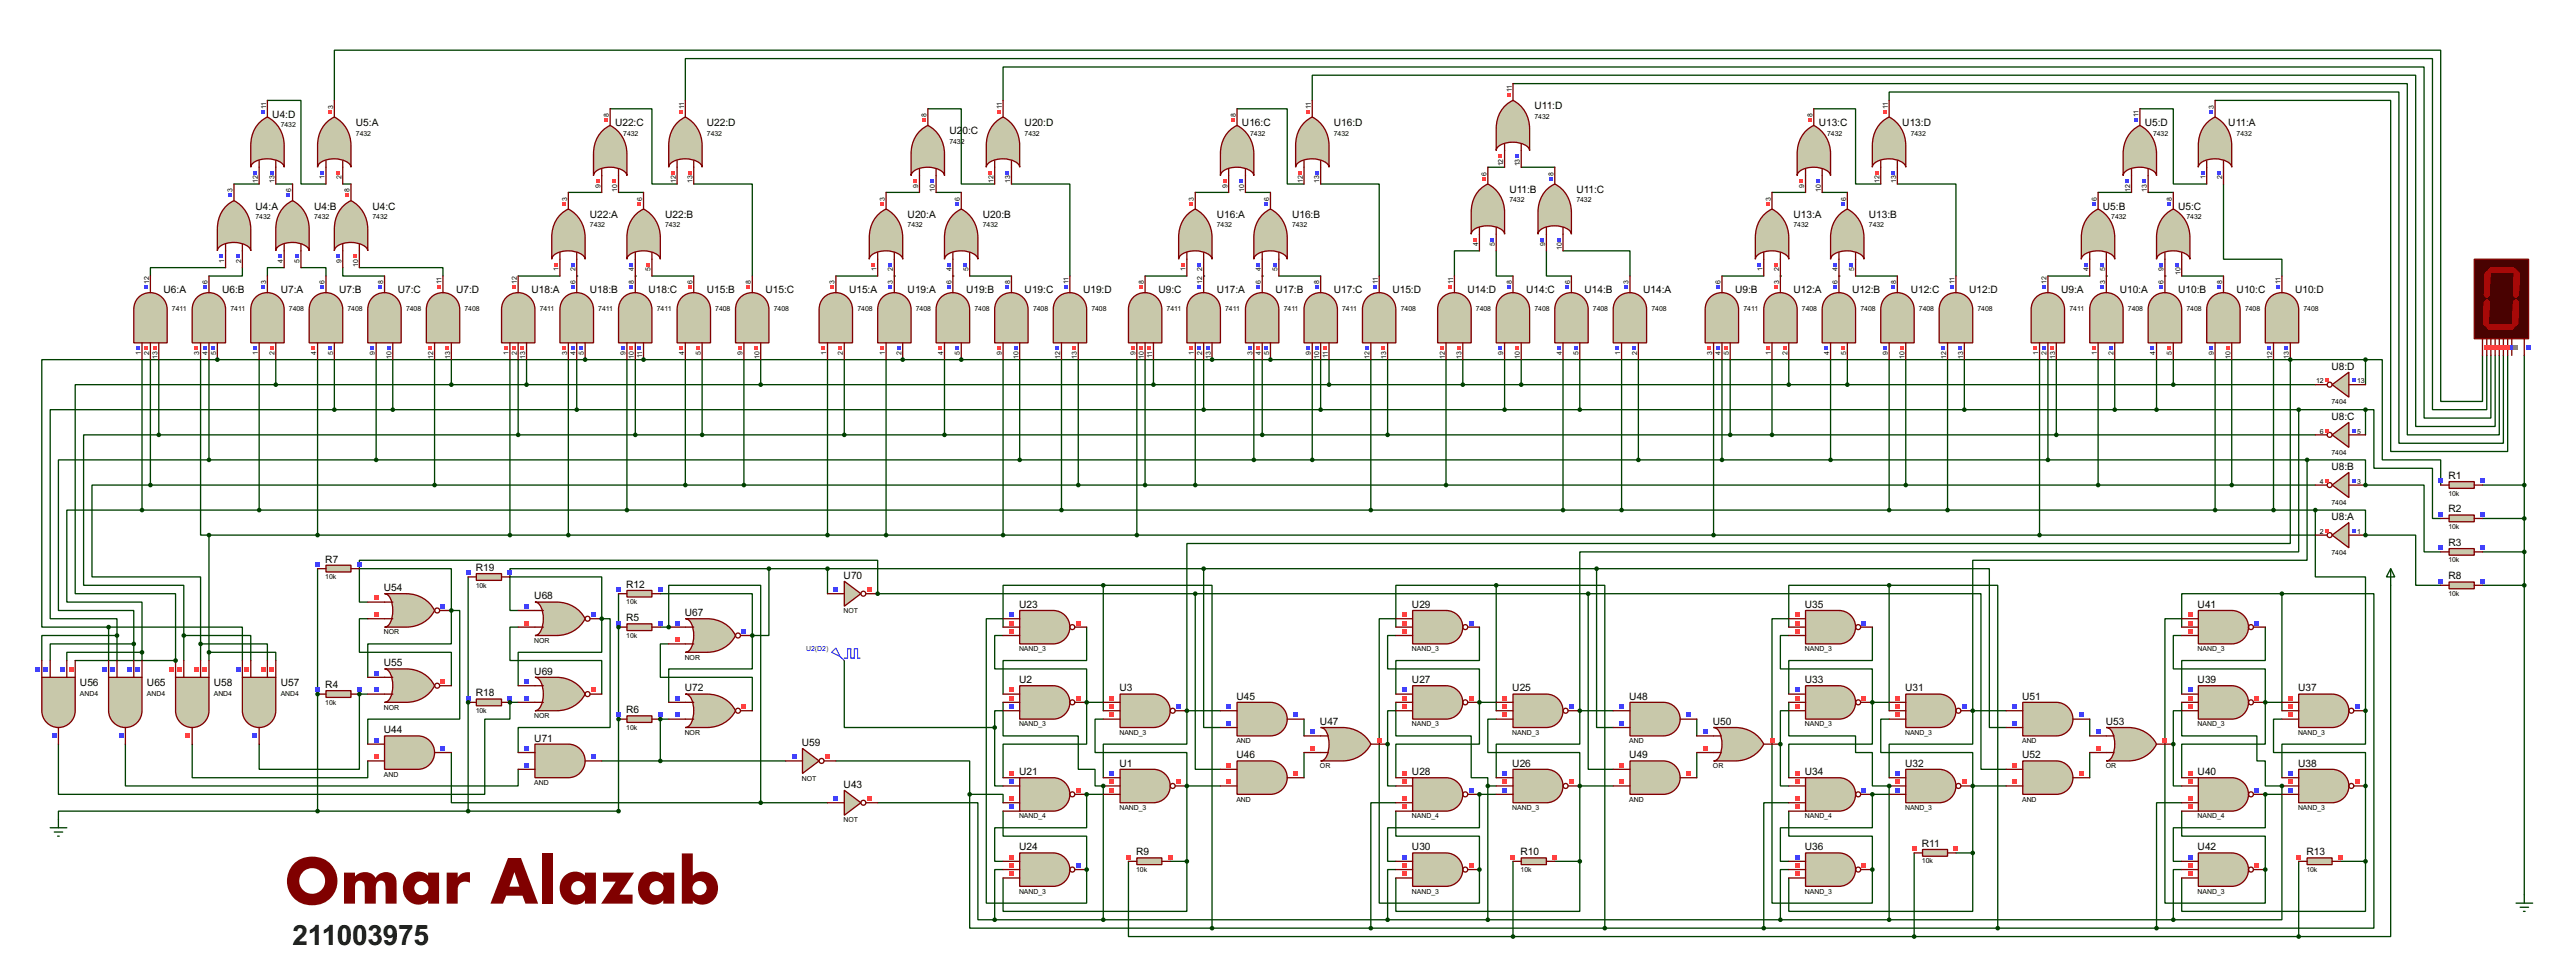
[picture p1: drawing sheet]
<svg xmlns="http://www.w3.org/2000/svg" width="782mm" height="297mm" viewBox="0 0 782 297" stroke-linecap="round" stroke-linejoin="round" font-family="sans-serif">
<defs><g id="words">
<text font-size="20.6" fill="#800000" x="86.4" y="274.5">Omar Alazab</text>
<text font-size="9.5" x="88.9" y="287.2">211003975</text>
<g font-size="3.5">
<text x="82.8" y="35.7">U4:D</text>
<text x="466.3" y="33.2">U11:D</text>
<text x="108.2" y="38.2">U5:A</text>
<text x="186.9" y="38.2">U22:C</text>
<text x="214.8" y="38.2">U22:D</text>
<text x="288.5" y="40.8">U2</text>
<text x="292.5" y="40.8">0:C</text>
<text x="311.4" y="38.2">U20:D</text>
<text x="377.4" y="38.2">U16:C</text>
<text x="405.3" y="38.2">U16:D</text>
<text x="552.7" y="38.2">U13:C</text>
<text x="578.1" y="38.2">U13:D</text>
<text x="651.7" y="38.2">U5:D</text>
<text x="677.1" y="38.2">U11:A</text>
<text x="458.7" y="58.6">U11:B</text>
<text x="479" y="58.6">U11:C</text>
<text x="77.7" y="63.6">U4:A</text>
<text x="95.5" y="63.6">U4:B</text>
<text x="113.2" y="63.6">U4:C</text>
<text x="639" y="63.6">U5:B</text>
<text x="661.9" y="63.6">U5:C</text>
<text x="179.3" y="66.2">U22:A</text>
<text x="202.1" y="66.2">U22:B</text>
<text x="275.8" y="66.2">U20:A</text>
<text x="298.7" y="66.2">U20:B</text>
<text x="369.7" y="66.2">U16:A</text>
<text x="392.6" y="66.2">U16:B</text>
<text x="545" y="66.2">U13:A</text>
<text x="567.9" y="66.2">U13:B</text>
<text x="49.7" y="89.1">U6:A</text>
<text x="67.5" y="89.1">U6:B</text>
<text x="85.3" y="89.1">U7:A</text>
<text x="103.1" y="89.1">U7:B</text>
<text x="120.9" y="89.1">U7:C</text>
<text x="138.6" y="89.1">U7:D</text>
<text x="161.5" y="89.1">U18:A</text>
<text x="179.3" y="89.1">U18:B</text>
<text x="197.1" y="89.1">U18:C</text>
<text x="214.8" y="89.1">U15:B</text>
<text x="232.6" y="89.1">U15:C</text>
<text x="258" y="89.1">U15:A</text>
<text x="275.8" y="89.1">U19:A</text>
<text x="293.6" y="89.1">U19:B</text>
<text x="311.4" y="89.1">U19:C</text>
<text x="329.1" y="89.1">U19:D</text>
<text x="352" y="89.1">U9:C</text>
<text x="369.7" y="89.1">U17:A</text>
<text x="387.6" y="89.1">U17:B</text>
<text x="405.3" y="89.1">U17:C</text>
<text x="423.1" y="89.1">U15:D</text>
<text x="446" y="89.1">U14:D</text>
<text x="463.8" y="89.1">U14:C</text>
<text x="481.5" y="89.1">U14:B</text>
<text x="499.3" y="89.1">U14:A</text>
<text x="527.3" y="89.1">U9:B</text>
<text x="545" y="89.1">U12:A</text>
<text x="562.8" y="89.1">U12:B</text>
<text x="580.6" y="89.1">U12:C</text>
<text x="598.4" y="89.1">U12:D</text>
<text x="626.3" y="89.1">U9:A</text>
<text x="644.1" y="89.1">U10:A</text>
<text x="661.9" y="89.1">U10:B</text>
<text x="679.7" y="89.1">U10:C</text>
<text x="697.4" y="89.1">U10:D</text>
<text x="708.5" y="112.2">U8:D</text>
<text x="708.5" y="127.5">U8:C</text>
<text x="708.5" y="142.7">U8:B</text>
<text x="744" y="145.5">R1</text>
<text x="744" y="155.7">R2</text>
<text x="708.5" y="158">U8:A</text>
<text x="744" y="165.9">R3</text>
<text x="98.9" y="170.9">R7</text>
<text x="144.6" y="173.5">R19</text>
<text x="116.7" y="179.6">U54</text>
<text x="190.3" y="178.6">R12</text>
<text x="256.4" y="175.8">U70</text>
<text x="744" y="176">R8</text>
<text x="162.4" y="182.1">U68</text>
<text x="309.7" y="184.7">U23</text>
<text x="429.1" y="184.7">U29</text>
<text x="548.5" y="184.7">U35</text>
<text x="667.8" y="184.7">U41</text>
<text x="190.3" y="188.7">R5</text>
<text x="208.1" y="187.2">U67</text>
<text x="116.7" y="202.4">U55</text>
<text x="24.3" y="208.5">U56</text>
<text x="44.7" y="208.5">U65</text>
<text x="65" y="208.5">U58</text>
<text x="85.3" y="208.5">U57</text>
<text x="98.9" y="209">R4</text>
<text x="162.4" y="205">U69</text>
<text x="309.7" y="207.5">U2</text>
<text x="429.1" y="207.5">U27</text>
<text x="548.5" y="207.5">U33</text>
<text x="667.8" y="207.5">U39</text>
<text x="144.6" y="211.6">R18</text>
<text x="208.1" y="210.1">U72</text>
<text x="340.2" y="210.1">U3</text>
<text x="375.7" y="212.6">U45</text>
<text x="459.6" y="210.1">U25</text>
<text x="495.1" y="212.6">U48</text>
<text x="578.9" y="210.1">U31</text>
<text x="614.5" y="212.6">U51</text>
<text x="698.3" y="210.1">U37</text>
<text x="190.3" y="216.7">R6</text>
<text x="401.1" y="220.2">U47</text>
<text x="520.5" y="220.2">U50</text>
<text x="639.9" y="220.2">U53</text>
<text x="116.7" y="222.8">U44</text>
<text x="162.4" y="225.3">U71</text>
<text x="243.7" y="226.6">U59</text>
<text x="340.2" y="232.9">U1</text>
<text x="375.7" y="230.4">U46</text>
<text x="459.6" y="232.9">U26</text>
<text x="495.1" y="230.4">U49</text>
<text x="578.9" y="232.9">U32</text>
<text x="614.5" y="230.4">U52</text>
<text x="698.3" y="232.9">U38</text>
<text x="256.4" y="239.3">U43</text>
<text x="309.7" y="235.5">U21</text>
<text x="429.1" y="235.5">U28</text>
<text x="548.5" y="235.5">U34</text>
<text x="667.8" y="235.5">U40</text>
<text x="584" y="257.3">R11</text>
<text x="309.7" y="258.3">U24</text>
<text x="345.3" y="259.8">R9</text>
<text x="429.1" y="258.3">U30</text>
<text x="462.1" y="259.8">R10</text>
<text x="548.5" y="258.3">U36</text>
<text x="667.8" y="258.3">U42</text>
<text x="700.9" y="259.8">R13</text>
</g>
<g font-size="2.4">
<text x="459.4" y="27.9" transform="rotate(-90 459.4 27.9)">11</text>
<text x="80.9" y="33.1" transform="rotate(-90 80.9 33.1)">11</text>
<text x="101.2" y="33.1" transform="rotate(-90 101.2 33.1)">3</text>
<text x="185" y="35.6" transform="rotate(-90 185 35.6)">8</text>
<text x="207.9" y="33" transform="rotate(-90 207.9 33)">11</text>
<text x="281.6" y="35.6" transform="rotate(-90 281.6 35.6)">8</text>
<text x="304.4" y="33" transform="rotate(-90 304.4 33)">11</text>
<text x="375.5" y="35.5" transform="rotate(-90 375.5 35.5)">8</text>
<text x="398.4" y="33.1" transform="rotate(-90 398.4 33.1)">11</text>
<text x="550.8" y="35.6" transform="rotate(-90 550.8 35.6)">8</text>
<text x="573.7" y="33.1" transform="rotate(-90 573.7 33.1)">11</text>
<text x="649.8" y="35.5" transform="rotate(-90 649.8 35.5)">11</text>
<text x="672.7" y="33.1" transform="rotate(-90 672.7 33.1)">3</text>
<text x="85.3" y="38.7">7432</text>
<text x="108.2" y="41.2">7432</text>
<text x="189.4" y="41.2">7432</text>
<text x="214.8" y="41.2">7432</text>
<text x="311.4" y="41.2">7432</text>
<text x="379.9" y="41.2">7432</text>
<text x="405.3" y="41.2">7432</text>
<text x="466.3" y="36.1">7432</text>
<text x="555.2" y="41.2">7432</text>
<text x="580.6" y="41.2">7432</text>
<text x="654.3" y="41.2">7432</text>
<text x="679.7" y="41.2">7432</text>
<text x="288.5" y="43.7">7432</text>
<text x="451.7" y="53.3" transform="rotate(-90 451.7 53.3)">6</text>
<text x="456.8" y="50.6" transform="rotate(-90 456.8 50.6)">12</text>
<text x="461.9" y="50.6" transform="rotate(-90 461.9 50.6)">13</text>
<text x="472.1" y="53.3" transform="rotate(-90 472.1 53.3)">8</text>
<text x="70.7" y="58.5" transform="rotate(-90 70.7 58.5)">3</text>
<text x="78.3" y="55.7" transform="rotate(-90 78.3 55.7)">12</text>
<text x="83.4" y="55.7" transform="rotate(-90 83.4 55.7)">13</text>
<text x="88.5" y="58.5" transform="rotate(-90 88.5 58.5)">6</text>
<text x="98.7" y="54.5" transform="rotate(-90 98.7 54.5)">1</text>
<text x="103.7" y="54.5" transform="rotate(-90 103.7 54.5)">2</text>
<text x="106.2" y="58.5" transform="rotate(-90 106.2 58.5)">8</text>
<text x="182.4" y="57" transform="rotate(-90 182.4 57)">9</text>
<text x="187.6" y="58.2" transform="rotate(-90 187.6 58.2)">10</text>
<text x="205.3" y="55.6" transform="rotate(-90 205.3 55.6)">12</text>
<text x="210.4" y="55.7" transform="rotate(-90 210.4 55.7)">13</text>
<text x="279" y="57.1" transform="rotate(-90 279 57.1)">9</text>
<text x="284.1" y="58.2" transform="rotate(-90 284.1 58.2)">10</text>
<text x="301.9" y="55.7" transform="rotate(-90 301.9 55.7)">12</text>
<text x="307" y="55.6" transform="rotate(-90 307 55.6)">13</text>
<text x="373" y="57.1" transform="rotate(-90 373 57.1)">9</text>
<text x="378.1" y="58.2" transform="rotate(-90 378.1 58.2)">10</text>
<text x="395.8" y="55.7" transform="rotate(-90 395.8 55.7)">12</text>
<text x="400.9" y="55.7" transform="rotate(-90 400.9 55.7)">13</text>
<text x="548.3" y="57.1" transform="rotate(-90 548.3 57.1)">9</text>
<text x="553.3" y="58.2" transform="rotate(-90 553.3 58.2)">10</text>
<text x="571.1" y="55.7" transform="rotate(-90 571.1 55.7)">12</text>
<text x="576.2" y="55.7" transform="rotate(-90 576.2 55.7)">13</text>
<text x="647.3" y="58.2" transform="rotate(-90 647.3 58.2)">12</text>
<text x="652.4" y="58.2" transform="rotate(-90 652.4 58.2)">13</text>
<text x="670.2" y="54.5" transform="rotate(-90 670.2 54.5)">1</text>
<text x="675.3" y="54.5" transform="rotate(-90 675.3 54.5)">2</text>
<text x="172.3" y="61" transform="rotate(-90 172.3 61)">3</text>
<text x="195.2" y="61" transform="rotate(-90 195.2 61)">6</text>
<text x="268.9" y="61" transform="rotate(-90 268.9 61)">3</text>
<text x="291.7" y="60.9" transform="rotate(-90 291.7 60.9)">6</text>
<text x="362.8" y="60.9" transform="rotate(-90 362.8 60.9)">3</text>
<text x="385.7" y="60.9" transform="rotate(-90 385.7 60.9)">6</text>
<text x="458.7" y="61.5">7432</text>
<text x="479" y="61.5">7432</text>
<text x="538.1" y="61" transform="rotate(-90 538.1 61)">3</text>
<text x="560.9" y="60.9" transform="rotate(-90 560.9 60.9)">6</text>
<text x="637.1" y="60.9" transform="rotate(-90 637.1 60.9)">6</text>
<text x="660" y="61" transform="rotate(-90 660 61)">8</text>
<text x="77.7" y="66.6">7432</text>
<text x="95.5" y="66.6">7432</text>
<text x="113.2" y="66.6">7432</text>
<text x="179.3" y="69.1">7432</text>
<text x="202.1" y="69.1">7432</text>
<text x="275.8" y="69.1">7432</text>
<text x="298.7" y="69.1">7432</text>
<text x="369.7" y="69.1">7432</text>
<text x="392.6" y="69.1">7432</text>
<text x="545" y="69.1">7432</text>
<text x="567.9" y="69.1">7432</text>
<text x="641.6" y="66.6">7432</text>
<text x="664.4" y="66.6">7432</text>
<text x="449.2" y="74.8" transform="rotate(-90 449.2 74.8)">4</text>
<text x="454.3" y="74.8" transform="rotate(-90 454.3 74.8)">5</text>
<text x="469.5" y="74.8" transform="rotate(-90 469.5 74.8)">9</text>
<text x="474.6" y="76" transform="rotate(-90 474.6 76)">10</text>
<text x="68.2" y="79.9" transform="rotate(-90 68.2 79.9)">1</text>
<text x="73.3" y="79.9" transform="rotate(-90 73.3 79.9)">2</text>
<text x="86" y="79.9" transform="rotate(-90 86 79.9)">4</text>
<text x="91.1" y="79.9" transform="rotate(-90 91.1 79.9)">5</text>
<text x="103.8" y="79.9" transform="rotate(-90 103.8 79.9)">9</text>
<text x="108.8" y="81.1" transform="rotate(-90 108.8 81.1)">10</text>
<text x="169.8" y="82.5" transform="rotate(-90 169.8 82.5)">1</text>
<text x="174.9" y="82.5" transform="rotate(-90 174.9 82.5)">2</text>
<text x="192.6" y="82.4" transform="rotate(-90 192.6 82.4)">4</text>
<text x="197.7" y="82.5" transform="rotate(-90 197.7 82.5)">5</text>
<text x="266.3" y="82.5" transform="rotate(-90 266.3 82.5)">1</text>
<text x="271.4" y="82.5" transform="rotate(-90 271.4 82.5)">2</text>
<text x="289.2" y="82.5" transform="rotate(-90 289.2 82.5)">4</text>
<text x="294.3" y="82.4" transform="rotate(-90 294.3 82.4)">5</text>
<text x="360.3" y="82.5" transform="rotate(-90 360.3 82.5)">1</text>
<text x="365.4" y="82.5" transform="rotate(-90 365.4 82.5)">2</text>
<text x="383.1" y="82.5" transform="rotate(-90 383.1 82.5)">4</text>
<text x="388.2" y="82.5" transform="rotate(-90 388.2 82.5)">5</text>
<text x="535.6" y="82.5" transform="rotate(-90 535.6 82.5)">1</text>
<text x="540.6" y="82.5" transform="rotate(-90 540.6 82.5)">2</text>
<text x="558.4" y="82.5" transform="rotate(-90 558.4 82.5)">4</text>
<text x="563.5" y="82.5" transform="rotate(-90 563.5 82.5)">5</text>
<text x="634.6" y="82.5" transform="rotate(-90 634.6 82.5)">4</text>
<text x="639.7" y="82.5" transform="rotate(-90 639.7 82.5)">5</text>
<text x="657.5" y="82.5" transform="rotate(-90 657.5 82.5)">9</text>
<text x="662.6" y="83.6" transform="rotate(-90 662.6 83.6)">10</text>
<text x="45.3" y="86.4" transform="rotate(-90 45.3 86.4)">12</text>
<text x="63.1" y="86.4" transform="rotate(-90 63.1 86.4)">6</text>
<text x="80.9" y="86.4" transform="rotate(-90 80.9 86.4)">3</text>
<text x="98.7" y="86.4" transform="rotate(-90 98.7 86.4)">6</text>
<text x="116.5" y="86.3" transform="rotate(-90 116.5 86.3)">8</text>
<text x="134.2" y="86.4" transform="rotate(-90 134.2 86.4)">11</text>
<text x="157.1" y="86.4" transform="rotate(-90 157.1 86.4)">12</text>
<text x="174.9" y="86.4" transform="rotate(-90 174.9 86.4)">6</text>
<text x="192.6" y="86.3" transform="rotate(-90 192.6 86.3)">8</text>
<text x="210.4" y="86.4" transform="rotate(-90 210.4 86.4)">6</text>
<text x="228.2" y="86.4" transform="rotate(-90 228.2 86.4)">8</text>
<text x="253.6" y="86.4" transform="rotate(-90 253.6 86.4)">3</text>
<text x="271.4" y="86.4" transform="rotate(-90 271.4 86.4)">3</text>
<text x="289.2" y="86.4" transform="rotate(-90 289.2 86.4)">6</text>
<text x="307" y="86.4" transform="rotate(-90 307 86.4)">8</text>
<text x="324.7" y="86.4" transform="rotate(-90 324.7 86.4)">11</text>
<text x="347.6" y="86.3" transform="rotate(-90 347.6 86.3)">8</text>
<text x="365.4" y="86.4" transform="rotate(-90 365.4 86.4)">12</text>
<text x="383.1" y="86.4" transform="rotate(-90 383.1 86.4)">6</text>
<text x="400.9" y="86.3" transform="rotate(-90 400.9 86.3)">8</text>
<text x="418.7" y="86.3" transform="rotate(-90 418.7 86.3)">11</text>
<text x="441.6" y="86.4" transform="rotate(-90 441.6 86.4)">11</text>
<text x="459.3" y="86.3" transform="rotate(-90 459.3 86.3)">8</text>
<text x="477.1" y="86.3" transform="rotate(-90 477.1 86.3)">6</text>
<text x="494.9" y="86.3" transform="rotate(-90 494.9 86.3)">3</text>
<text x="522.8" y="86.3" transform="rotate(-90 522.8 86.3)">6</text>
<text x="540.6" y="86.3" transform="rotate(-90 540.6 86.3)">3</text>
<text x="558.4" y="86.4" transform="rotate(-90 558.4 86.4)">6</text>
<text x="576.2" y="86.4" transform="rotate(-90 576.2 86.4)">8</text>
<text x="594" y="86.4" transform="rotate(-90 594 86.4)">11</text>
<text x="621.9" y="86.4" transform="rotate(-90 621.9 86.4)">12</text>
<text x="639.7" y="86.4" transform="rotate(-90 639.7 86.4)">3</text>
<text x="657.5" y="86.4" transform="rotate(-90 657.5 86.4)">6</text>
<text x="675.2" y="86.3" transform="rotate(-90 675.2 86.3)">8</text>
<text x="693" y="86.3" transform="rotate(-90 693 86.3)">11</text>
<text x="52.3" y="94.5">7411</text>
<text x="70.1" y="94.5">7411</text>
<text x="87.8" y="94.5">7408</text>
<text x="105.6" y="94.5">7408</text>
<text x="123.4" y="94.5">7408</text>
<text x="141.2" y="94.5">7408</text>
<text x="164" y="94.5">7411</text>
<text x="181.8" y="94.5">7411</text>
<text x="199.6" y="94.5">7411</text>
<text x="217.4" y="94.5">7408</text>
<text x="235.2" y="94.5">7408</text>
<text x="260.6" y="94.5">7408</text>
<text x="278.3" y="94.5">7408</text>
<text x="296.1" y="94.5">7408</text>
<text x="313.9" y="94.5">7408</text>
<text x="331.7" y="94.5">7408</text>
<text x="354.5" y="94.5">7411</text>
<text x="372.3" y="94.5">7411</text>
<text x="390.1" y="94.5">7411</text>
<text x="407.9" y="94.5">7411</text>
<text x="425.7" y="94.5">7408</text>
<text x="448.5" y="94.5">7408</text>
<text x="466.3" y="94.5">7408</text>
<text x="484.1" y="94.5">7408</text>
<text x="501.9" y="94.5">7408</text>
<text x="529.8" y="94.5">7411</text>
<text x="547.6" y="94.5">7408</text>
<text x="565.4" y="94.5">7408</text>
<text x="583.1" y="94.5">7408</text>
<text x="600.9" y="94.5">7408</text>
<text x="628.9" y="94.5">7411</text>
<text x="646.6" y="94.5">7408</text>
<text x="664.4" y="94.5">7408</text>
<text x="682.2" y="94.5">7408</text>
<text x="700" y="94.5">7408</text>
<text x="42.8" y="107.9" transform="rotate(-90 42.8 107.9)">1</text>
<text x="45.3" y="107.9" transform="rotate(-90 45.3 107.9)">2</text>
<text x="60.6" y="107.9" transform="rotate(-90 60.6 107.9)">3</text>
<text x="63.1" y="107.9" transform="rotate(-90 63.1 107.9)">4</text>
<text x="65.7" y="107.9" transform="rotate(-90 65.7 107.9)">5</text>
<text x="78.4" y="107.9" transform="rotate(-90 78.4 107.9)">1</text>
<text x="83.4" y="107.9" transform="rotate(-90 83.4 107.9)">2</text>
<text x="96.1" y="107.9" transform="rotate(-90 96.1 107.9)">4</text>
<text x="101.2" y="107.9" transform="rotate(-90 101.2 107.9)">5</text>
<text x="113.9" y="107.9" transform="rotate(-90 113.9 107.9)">9</text>
<text x="154.6" y="107.9" transform="rotate(-90 154.6 107.9)">1</text>
<text x="157.1" y="107.9" transform="rotate(-90 157.1 107.9)">2</text>
<text x="172.3" y="107.9" transform="rotate(-90 172.3 107.9)">3</text>
<text x="174.9" y="107.9" transform="rotate(-90 174.9 107.9)">4</text>
<text x="177.4" y="107.9" transform="rotate(-90 177.4 107.9)">5</text>
<text x="190.1" y="107.9" transform="rotate(-90 190.1 107.9)">9</text>
<text x="207.9" y="107.9" transform="rotate(-90 207.9 107.9)">4</text>
<text x="213" y="107.9" transform="rotate(-90 213 107.9)">5</text>
<text x="225.7" y="107.9" transform="rotate(-90 225.7 107.9)">9</text>
<text x="251.1" y="107.9" transform="rotate(-90 251.1 107.9)">1</text>
<text x="256.1" y="107.8" transform="rotate(-90 256.1 107.8)">2</text>
<text x="268.8" y="107.8" transform="rotate(-90 268.8 107.8)">1</text>
<text x="273.9" y="107.8" transform="rotate(-90 273.9 107.8)">2</text>
<text x="286.6" y="107.9" transform="rotate(-90 286.6 107.9)">4</text>
<text x="291.7" y="107.9" transform="rotate(-90 291.7 107.9)">5</text>
<text x="304.4" y="107.9" transform="rotate(-90 304.4 107.9)">9</text>
<text x="345.1" y="107.8" transform="rotate(-90 345.1 107.8)">9</text>
<text x="362.8" y="107.9" transform="rotate(-90 362.8 107.9)">1</text>
<text x="365.4" y="107.9" transform="rotate(-90 365.4 107.9)">2</text>
<text x="380.6" y="107.9" transform="rotate(-90 380.6 107.9)">3</text>
<text x="383.1" y="107.9" transform="rotate(-90 383.1 107.9)">4</text>
<text x="385.7" y="107.9" transform="rotate(-90 385.7 107.9)">5</text>
<text x="398.4" y="107.9" transform="rotate(-90 398.4 107.9)">9</text>
<text x="456.8" y="107.9" transform="rotate(-90 456.8 107.9)">9</text>
<text x="474.6" y="107.9" transform="rotate(-90 474.6 107.9)">4</text>
<text x="479.7" y="107.9" transform="rotate(-90 479.7 107.9)">5</text>
<text x="492.4" y="107.9" transform="rotate(-90 492.4 107.9)">1</text>
<text x="497.5" y="107.9" transform="rotate(-90 497.5 107.9)">2</text>
<text x="520.3" y="107.9" transform="rotate(-90 520.3 107.9)">3</text>
<text x="522.9" y="107.9" transform="rotate(-90 522.9 107.9)">4</text>
<text x="525.4" y="107.9" transform="rotate(-90 525.4 107.9)">5</text>
<text x="538.1" y="107.9" transform="rotate(-90 538.1 107.9)">1</text>
<text x="543.2" y="107.9" transform="rotate(-90 543.2 107.9)">2</text>
<text x="555.9" y="107.9" transform="rotate(-90 555.9 107.9)">4</text>
<text x="561" y="107.9" transform="rotate(-90 561 107.9)">5</text>
<text x="573.7" y="107.9" transform="rotate(-90 573.7 107.9)">9</text>
<text x="619.4" y="107.9" transform="rotate(-90 619.4 107.9)">1</text>
<text x="621.9" y="107.9" transform="rotate(-90 621.9 107.9)">2</text>
<text x="637.2" y="107.8" transform="rotate(-90 637.2 107.8)">1</text>
<text x="642.2" y="107.8" transform="rotate(-90 642.2 107.8)">2</text>
<text x="654.9" y="107.8" transform="rotate(-90 654.9 107.8)">4</text>
<text x="660" y="107.9" transform="rotate(-90 660 107.9)">5</text>
<text x="672.7" y="107.9" transform="rotate(-90 672.7 107.9)">9</text>
<text x="47.8" y="109" transform="rotate(-90 47.8 109)">13</text>
<text x="118.9" y="109" transform="rotate(-90 118.9 109)">10</text>
<text x="131.6" y="109" transform="rotate(-90 131.6 109)">12</text>
<text x="136.8" y="109" transform="rotate(-90 136.8 109)">13</text>
<text x="159.6" y="109" transform="rotate(-90 159.6 109)">13</text>
<text x="192.6" y="109" transform="rotate(-90 192.6 109)">10</text>
<text x="195.2" y="108.8" transform="rotate(-90 195.2 108.8)">11</text>
<text x="230.7" y="109" transform="rotate(-90 230.7 109)">10</text>
<text x="309.5" y="109" transform="rotate(-90 309.5 109)">10</text>
<text x="322.2" y="109" transform="rotate(-90 322.2 109)">12</text>
<text x="327.3" y="109" transform="rotate(-90 327.3 109)">13</text>
<text x="347.6" y="109" transform="rotate(-90 347.6 109)">10</text>
<text x="350.1" y="108.9" transform="rotate(-90 350.1 108.9)">11</text>
<text x="367.9" y="109" transform="rotate(-90 367.9 109)">13</text>
<text x="400.9" y="109" transform="rotate(-90 400.9 109)">10</text>
<text x="403.5" y="108.9" transform="rotate(-90 403.5 108.9)">11</text>
<text x="416.2" y="109" transform="rotate(-90 416.2 109)">12</text>
<text x="421.2" y="109" transform="rotate(-90 421.2 109)">13</text>
<text x="439" y="109" transform="rotate(-90 439 109)">12</text>
<text x="444.1" y="109" transform="rotate(-90 444.1 109)">13</text>
<text x="461.9" y="109" transform="rotate(-90 461.9 109)">10</text>
<text x="578.7" y="109" transform="rotate(-90 578.7 109)">10</text>
<text x="591.4" y="109" transform="rotate(-90 591.4 109)">12</text>
<text x="596.5" y="109" transform="rotate(-90 596.5 109)">13</text>
<text x="624.4" y="109" transform="rotate(-90 624.4 109)">13</text>
<text x="677.8" y="109" transform="rotate(-90 677.8 109)">10</text>
<text x="690.5" y="109" transform="rotate(-90 690.5 109)">12</text>
<text x="695.6" y="109" transform="rotate(-90 695.6 109)">13</text>
<text x="703.8" y="116.4">12</text>
<text x="716.3" y="116.4">13</text>
<text x="708.5" y="122.9">7404</text>
<text x="705" y="131.7">6</text>
<text x="716.3" y="131.7">5</text>
<text x="708.5" y="138.1">7404</text>
<text x="705" y="147">4</text>
<text x="716.3" y="147">3</text>
<text x="708.5" y="153.4">7404</text>
<text x="744" y="150.6">10k</text>
<text x="744" y="160.7">10k</text>
<text x="705" y="162.2">2</text>
<text x="716.3" y="162.2">1</text>
<text x="708.5" y="168.6">7404</text>
<text x="744" y="170.9">10k</text>
<text x="98.9" y="176">10k</text>
<text x="144.6" y="178.5">10k</text>
<text x="190.3" y="183.6">10k</text>
<text x="744" y="181.1">10k</text>
<text x="256.4" y="186.4">NOT</text>
<text x="116.7" y="192.7">NOR</text>
<text x="162.4" y="195.3">NOR</text>
<text x="190.3" y="193.8">10k</text>
<text x="309.7" y="197.8">NAND_3</text>
<text x="429.1" y="197.8">NAND_3</text>
<text x="548.5" y="197.8">NAND_3</text>
<text x="667.8" y="197.8">NAND_3</text>
<text x="208.1" y="200.4">NOR</text>
<text x="24.3" y="211.4">AND4</text>
<text x="44.7" y="211.4">AND4</text>
<text x="65" y="211.4">AND4</text>
<text x="85.3" y="211.4">AND4</text>
<text x="98.9" y="214.1">10k</text>
<text x="116.7" y="215.5">NOR</text>
<text x="144.6" y="216.6">10k</text>
<text x="162.4" y="218.1">NOR</text>
<text x="190.3" y="221.7">10k</text>
<text x="309.7" y="220.7">NAND_3</text>
<text x="429.1" y="220.7">NAND_3</text>
<text x="548.5" y="220.7">NAND_3</text>
<text x="667.8" y="220.7">NAND_3</text>
<text x="208.1" y="223.2">NOR</text>
<text x="340.2" y="223.2">NAND_3</text>
<text x="375.7" y="225.8">AND</text>
<text x="459.6" y="223.2">NAND_3</text>
<text x="495.1" y="225.8">AND</text>
<text x="578.9" y="223.2">NAND_3</text>
<text x="614.5" y="225.8">AND</text>
<text x="698.3" y="223.2">NAND_3</text>
<text x="401.1" y="233.4">OR</text>
<text x="520.5" y="233.4">OR</text>
<text x="639.9" y="233.4">OR</text>
<text x="116.7" y="235.9">AND</text>
<text x="162.4" y="238.5">AND</text>
<text x="243.7" y="237.2">NOT</text>
<text x="375.7" y="243.5">AND</text>
<text x="495.1" y="243.5">AND</text>
<text x="614.5" y="243.5">AND</text>
<text x="256.4" y="249.9">NOT</text>
<text x="309.7" y="248.6">NAND_4</text>
<text x="340.2" y="246.1">NAND_3</text>
<text x="429.1" y="248.6">NAND_4</text>
<text x="459.6" y="246.1">NAND_3</text>
<text x="548.5" y="248.6">NAND_4</text>
<text x="578.9" y="246.1">NAND_3</text>
<text x="667.8" y="248.6">NAND_4</text>
<text x="698.3" y="246.1">NAND_3</text>
<text x="584" y="262.3">10k</text>
<text x="345.3" y="264.9">10k</text>
<text x="462.1" y="264.9">10k</text>
<text x="700.9" y="264.9">10k</text>
<text x="309.7" y="271.5">NAND_3</text>
<text x="429.1" y="271.5">NAND_3</text>
<text x="548.5" y="271.5">NAND_3</text>
<text x="667.8" y="271.5">NAND_3</text>
</g>
<text font-size="2.4" fill="#0000c0" x="245" y="197.7">U2(D2)</text>
</g></defs>
<path d="M81.3 30.5h10.2v25.4h7.6M71.1 55.9h7.7M83.8 55.9h5.1M104.2 55.9h2.5M68.6 81.3h-22.9v2.6M73.7 81.3v2.6h-10.2M622.3 83.9h12.7" fill="none" stroke="#004000" stroke-width=".4"/>
<g fill="#004000">
<circle cx="640.1" cy="83.9" r=".2"/>
<circle cx="657.9" cy="83.9" r=".2"/>
</g>
<path d="M650.3 33.1h10.1v22.8h10.2M637.6 58.5h10.1M652.8 58.5h7.6M675.7 55.9v22.9h17.7v5.1M523.3 83.9h12.7M663 83.9h12.7M655.3 109.3v15.2M678.2 109.3v38.1h25.4M690.9 109.3v45.7" fill="none" stroke="#004000" stroke-width=".4"/>
<g fill="#004000">
<circle cx="541" cy="83.9" r=".2"/>
<circle cx="558.8" cy="83.9" r=".2"/>
</g>
<g fill="none" stroke="#004000" stroke-width=".4">
<path d="M375.9 33.1h15.3v22.8h5.1M551.2 33.1h12.7v22.8h7.6M363.2 58.5h10.2M378.5 58.5h7.6M401.3 55.9h17.8v28M452.1 50.8h5.1M462.3 50.8h10.2M538.5 58.5h10.2M553.7 58.5h7.7M576.6 55.9h17.8v28M449.6 76.2h-7.6v7.7M454.7 76.2v7.7h5.1"/>
<path d="M469.9 76.2v7.7h7.6M475 76.2h20.3v7.7M348 83.9h12.7M563.9 83.9h12.7M439.4 109.3v38.1h238.8M444.5 109.3v7.6h259.1M462.3 109.3v7.6M520.7 109.3v53.3h182.9M523.3 109.3v30.4h99v-30.4M538.5 109.3v22.8h165.1M543.6 109.3v7.6M556.3 109.3v30.4"/>
<path d="M561.4 109.3v7.6M574.1 109.3v45.7h116.8M579.1 109.3v38.1M591.8 109.3v45.7M596.9 109.3v15.2h58.4M619.8 109.3v53.3M624.9 109.3v22.8M637.6 109.3v38.1M642.6 109.3v15.2M660.4 109.3v7.6M673.1 109.3v45.7"/>
</g>
<g fill="#004000">
<circle cx="365.8" cy="83.9" r=".2"/>
<circle cx="383.6" cy="83.9" r=".2"/>
</g>
<path d="M388.6 83.9h12.7M363.2 109.3v38.1h76.2M457.2 109.3v15.2" fill="none" stroke="#004000" stroke-width=".4"/>
<circle cx="696" cy="109.3" r=".2" fill="#004000"/>
<path d="M386.1 109.3h309.9M421.7 109.3v22.8h116.8M492.8 109.3v45.7h81.3M497.9 109.3v30.4h25.4M525.8 109.3v22.8" fill="none" stroke="#004000" stroke-width=".4"/>
<circle cx="386.1" cy="109.3" r=".2" fill="#004000"/>
<path d="M398.8 109.3v30.4h99.1M401.3 109.3v15.2h55.9M403.9 109.3v7.6h40.6" fill="none" stroke="#004000" stroke-width=".4"/>
<g fill="#004000">
<circle cx="271.8" cy="83.9" r=".2"/>
<circle cx="289.6" cy="83.9" r=".2"/>
</g>
<path d="M282 33.1h10.1v22.8h10.2M269.3 58.5h10.1M284.5 58.5h7.6M307.4 55.9h17.7v28M254 83.9h12.7M294.7 83.9h12.7M269.3 109.3v53.3M345.5 109.3v53.3h175.2M365.8 109.3v15.2h35.5" fill="none" stroke="#004000" stroke-width=".4"/>
<circle cx="368.3" cy="109.3" r=".2" fill="#004000"/>
<path d="M292.1 109.3h94M383.6 109.3v22.8h38.1" fill="none" stroke="#004000" stroke-width=".4"/>
<circle cx="292.1" cy="109.3" r=".2" fill="#004000"/>
<path d="M185.4 33.1h12.7v22.8h7.7M172.7 58.5h10.2M188 58.5h7.6M157.5 83.9h12.7M304.8 109.3v53.3M348 109.3v38.1h15.2M381 109.3v30.4h17.8M416.6 109.3v45.7M269.3 162.6h76.2" fill="none" stroke="#004000" stroke-width=".4"/>
<g fill="#004000">
<circle cx="175.3" cy="83.9" r=".2"/>
<circle cx="193.1" cy="83.9" r=".2"/>
</g>
<path d="M210.8 55.9h17.8v28M198.1 83.9h12.7M172.7 109.3v53.3h96.6M251.5 109.3v53.3M287 109.3v22.8h96.6M350.5 109.3v7.6h53.4" fill="none" stroke="#004000" stroke-width=".4"/>
<circle cx="274.3" cy="109.3" r=".2" fill="#004000"/>
<path d="M193.1 109.3v22.8M195.6 109.3h96.5M322.6 109.3v45.7h94" fill="none" stroke="#004000" stroke-width=".4"/>
<circle cx="195.6" cy="109.3" r=".2" fill="#004000"/>
<path d="M86.4 81.3h-5.1v2.6M91.5 81.3h7.6v2.6M104.2 81.3v2.6h12.7M109.2 81.3h25.4v2.6M155 109.3v53.3h17.7M190.5 109.3v45.7h132.1M208.3 109.3v38.1h139.7M213.4 109.3v22.8h-20.3M226.1 109.3v38.1M231.2 109.3v7.6h119.3M309.9 109.3v30.4h71.1M327.7 109.3v38.1" fill="none" stroke="#004000" stroke-width=".4"/>
<circle cx="177.8" cy="109.3" r=".2" fill="#004000"/>
<g fill="none" stroke="#004000" stroke-width=".4">
<path d="M101.6 30.5v-15.2h640.1v106.7h12.7v-14M208.3 30.5v-12.7h530.9v106.7h16.5v-16.5M304.8 30.5v-10.1h431.8v106.6h20.3v-19M398.8 30.5v-7.6h335.3v106.7h24.1v-21.6M459.8 25.4h271.7v106.7h28v-24.1M574.1 30.5v-2.5h154.9v106.7h31.7v-26.7M673.1 30.5h53.4v106.7h35.5v-29.2M78.8 109.3v45.7h111.7M96.5 109.3v53.3h58.5M114.3 109.3v30.4h195.6M119.4 109.3v15.2h246.4M132.1 109.3v38.1h76.2"/>
<path d="M137.2 109.3v7.6h94M157.5 109.3v22.8h35.6M160 109.3v7.6M175.3 109.3v15.2M177.8 109.3h17.8M256.6 109.3v22.8M475 109.3v45.7M480.1 109.3v15.2M213.4 132.1h73.6M457.2 124.5h139.7M416.6 155h76.2"/>
</g>
<circle cx="330.2" cy="264.2" r=".2" fill="#004000"/>
<path d="M304.8 188h-5.1v86.4h30.5v-10.2" fill="none" stroke="#004000" stroke-width=".4"/>
<circle cx="449.6" cy="264.2" r=".2" fill="#004000"/>
<path d="M424.2 188h-5.1v86.4h30.5v-10.2" fill="none" stroke="#004000" stroke-width=".4"/>
<circle cx="569" cy="264.2" r=".2" fill="#004000"/>
<path d="M543.6 188h-5.1v86.4h30.5v-10.2" fill="none" stroke="#004000" stroke-width=".4"/>
<circle cx="688.4" cy="264.2" r=".2" fill="#004000"/>
<path d="M663 188h-5.1v86.4h30.5v-10.2" fill="none" stroke="#004000" stroke-width=".4"/>
<g fill="#004000">
<circle cx="718.8" cy="238.8" r=".2"/>
<circle cx="599.5" cy="238.8" r=".2"/>
<circle cx="480.1" cy="238.8" r=".2"/>
<circle cx="360.7" cy="238.8" r=".2"/>
</g>
<path d="M330.2 190.5v10.2h-25.4v10.2" fill="none" stroke="#004000" stroke-width=".4"/>
<circle cx="330.2" cy="213.4" r=".2" fill="#004000"/>
<path d="M304.8 193.1h-2.5v10.1h27.9v10.2M449.6 190.5v10.2h-25.4v10.2" fill="none" stroke="#004000" stroke-width=".4"/>
<circle cx="449.6" cy="213.4" r=".2" fill="#004000"/>
<path d="M424.2 193.1h-2.5v10.1h27.9v10.2M569 190.5v10.2h-25.4v10.2" fill="none" stroke="#004000" stroke-width=".4"/>
<circle cx="569" cy="213.4" r=".2" fill="#004000"/>
<path d="M543.6 193.1h-2.6v10.1h28v10.2M688.4 190.5v10.2h-25.4v10.2" fill="none" stroke="#004000" stroke-width=".4"/>
<circle cx="688.4" cy="213.4" r=".2" fill="#004000"/>
<path d="M663 193.1h-2.6v10.1h28v10.2" fill="none" stroke="#004000" stroke-width=".4"/>
<circle cx="693.4" cy="238.8" r=".2" fill="#004000"/>
<path d="M663 213.4v10.2h22.8v7.6h2.6v7.6h5" fill="none" stroke="#004000" stroke-width=".4"/>
<circle cx="574.1" cy="238.8" r=".2" fill="#004000"/>
<path d="M304.8 213.4v10.2h22.9v10.1h5.1v5.1h2.5M424.2 213.4v10.2h22.9v12.7h5v2.5h2.6M543.6 213.4v10.2h20.3v5h5.1v10.2h5.1" fill="none" stroke="#004000" stroke-width=".4"/>
<circle cx="335.3" cy="238.8" r=".2" fill="#004000"/>
<g fill="none" stroke="#004000" stroke-width=".4">
<path d="M396.3 218.5v5.1M424.2 215.9h-2.5v10.2M515.6 218.5v5.1M635 218.5v5.1M360.7 238.8h10.2M396.3 228.6v7.7M452.1 238.8v40.6M480.1 238.8h10.1M515.6 228.6v7.7M574.1 238.8v40.6M599.5 238.8h10.1M635 228.6v7.7"/>
<path d="M693.4 238.8v40.6h-33M424.2 264.2h-2.5v15.2h238.7M543.6 264.2h-2.6v15.2M663 264.2h-2.6v15.2"/>
</g>
<circle cx="421.7" cy="226.1" r=".2" fill="#004000"/>
<path d="M543.6 215.9h-2.6v10.2" fill="none" stroke="#004000" stroke-width=".4"/>
<circle cx="541" cy="226.1" r=".2" fill="#004000"/>
<path d="M663 215.9h-2.6v10.2" fill="none" stroke="#004000" stroke-width=".4"/>
<circle cx="660.4" cy="226.1" r=".2" fill="#004000"/>
<path d="M365.8 172.8v48.2h5.1M485.2 172.8v48.2h5M485.2 172.8h119.3v48.2h5.1M485.2 172.8h-233.7v7.6M482.6 180.4h-119.4v53.3h7.7M482.6 180.4v53.3h7.6M482.6 180.4h119.4v53.3h7.6" fill="none" stroke="#004000" stroke-width=".4"/>
<circle cx="266.7" cy="180.4" r=".2" fill="#004000"/>
<path d="M696 109.3h22.8v7.6M767.1 108v163.8M622.3 139.7h96.5v7.7M655.3 124.5h63.5v7.6M690.9 155h12.7M266.7 180.4h96.5" fill="none" stroke="#004000" stroke-width=".4"/>
<circle cx="718.8" cy="147.4" r=".2" fill="#004000"/>
<path d="M703.6 155h15.2v7.6" fill="none" stroke="#004000" stroke-width=".4"/>
<circle cx="718.8" cy="162.6" r=".2" fill="#004000"/>
<path d="M43.2 109.3v45.7h35.6M45.7 109.3v38.1h86.4M48.3 109.3v22.8h109.2M63.5 109.3v30.4h50.8M66.1 109.3h111.7M83.8 109.3v7.6h53.4M101.6 109.3v15.2h17.8" fill="none" stroke="#004000" stroke-width=".4"/>
<circle cx="66.1" cy="109.3" r=".2" fill="#004000"/>
<path d="M61 109.3v53.3h35.5M203.2 195.6h-2.5v10.2h27.9v10.1M228.6 193.1v10.1h-25.4v10.2" fill="none" stroke="#004000" stroke-width=".4"/>
<circle cx="228.6" cy="193.1" r=".2" fill="#004000"/>
<path d="M200.7 180.4h27.9v12.7" fill="none" stroke="#004000" stroke-width=".4"/>
<circle cx="188" cy="190.5" r=".2" fill="#004000"/>
<path d="M188 180.4v10.1M200.7 218.5h2.5" fill="none" stroke="#004000" stroke-width=".4"/>
<circle cx="200.7" cy="218.5" r=".2" fill="#004000"/>
<path d="M157.5 190.5h-2.5v10.2h27.9v10.2M182.9 188v10.2h-25.4v10.1" fill="none" stroke="#004000" stroke-width=".4"/>
<circle cx="182.9" cy="188" r=".2" fill="#004000"/>
<path d="M182.9 188h2.5v33h-27.9v7.6" fill="none" stroke="#004000" stroke-width=".4"/>
<circle cx="142.3" cy="213.4" r=".2" fill="#004000"/>
<path d="M142.3 175.3v38.1M155 175.3h27.9v12.7M233.7 172.8v20.3h-5.1M233.7 172.8h-78.7v12.7h2.5M233.7 172.8h17.8M200.7 190.5h2.5" fill="none" stroke="#004000" stroke-width=".4"/>
<circle cx="203.2" cy="190.5" r=".2" fill="#004000"/>
<path d="M155 213.4h2.5" fill="none" stroke="#004000" stroke-width=".4"/>
<circle cx="155" cy="213.4" r=".2" fill="#004000"/>
<path d="M83.8 116.9h-60.9v63.5h30.5v20.3" fill="none" stroke="#004000" stroke-width=".4"/>
<circle cx="53.4" cy="200.7" r=".2" fill="#004000"/>
<g fill="none" stroke="#004000" stroke-width=".4">
<path d="M66.1 109.3h-53.4v81.2h20.3M48.3 132.1h-22.9v45.7h30.5v15.3M63.5 139.7h-45.7v45.8h22.9v10.1M101.6 124.5h-86.3v63.5h20.3v5.1M43.2 155h-22.9v27.9h22.9v15.3M45.7 147.4h-17.7v27.9h33v20.3M63.5 162.6v38.1M33 190.5h40.7v10.2M33 190.5v10.2M35.6 193.1h-22.9v7.6M35.6 193.1v7.6M40.7 195.6h-25.4v5.1"/>
<path d="M40.7 195.6v5.1M43.2 198.2h-22.9v2.5M43.2 198.2v2.5M55.9 193.1h20.3v7.6M55.9 193.1v7.6M61 195.6h20.3v5.1M61 195.6v5.1M63.5 198.2h20.3v2.5M111.8 188h-2.6v10.2h28v10.1M137.2 185.5v10.1h-25.4v10.2M266.7 180.4v-10.2h-157.5v12.7h2.6M22.9 200.7h30.5"/>
</g>
<circle cx="137.2" cy="185.5" r=".2" fill="#004000"/>
<path d="M137.2 185.5h2.5v33h-27.9v7.6" fill="none" stroke="#004000" stroke-width=".4"/>
<circle cx="96.5" cy="210.9" r=".2" fill="#004000"/>
<path d="M96.5 172.8v73.6M109.2 172.8h28v12.7M203.2 190.5v-12.7h28v66.1h-94v-15.3M142.3 213.4v33h-45.8M688.4 213.4h5M693.4 218.5h-2.5v10.1h27.9v10.2M718.8 215.9v10.2h-25.4v10.2M96.5 246.4h-78.7v2.6" fill="none" stroke="#004000" stroke-width=".4"/>
<circle cx="718.8" cy="215.9" r=".2" fill="#004000"/>
<path d="M703.6 155v20.3h15.2v40.6" fill="none" stroke="#004000" stroke-width=".4"/>
<circle cx="188" cy="218.5" r=".2" fill="#004000"/>
<path d="M188 190.5v28M109.2 210.9h2.6" fill="none" stroke="#004000" stroke-width=".4"/>
<circle cx="109.2" cy="210.9" r=".2" fill="#004000"/>
<path d="M188 218.5v27.9h-45.7M200.7 218.5v12.7h-17.8M688.4 213.4v12.7h-25.4v10.2M660.4 226.1v12.7h2.6M663 246.4v7.6h25.4v10.2M688.4 241.3h5" fill="none" stroke="#004000" stroke-width=".4"/>
<circle cx="688.4" cy="241.3" r=".2" fill="#004000"/>
<path d="M569 213.4h5.1M574.1 218.5h-2.6v10.1h28v10.2M688.4 241.3v10.2h-28v10.2h2.6" fill="none" stroke="#004000" stroke-width=".4"/>
<circle cx="599.5" cy="215.9" r=".2" fill="#004000"/>
<path d="M701.1 139.7v30.5h-101.6v45.7M569 213.4v12.7h-25.4v10.2M599.5 215.9v10.2h-25.4v10.2M599.5 215.9h10.1M541 226.1v12.7h2.6M543.6 246.4v7.6h25.4v10.2" fill="none" stroke="#004000" stroke-width=".4"/>
<circle cx="569" cy="241.3" r=".2" fill="#004000"/>
<path d="M330.2 213.4h5.1M335.3 218.5h-2.5v10.1h27.9v10.2M574.1 241.3h-5.1v10.2h-28v10.2h2.6" fill="none" stroke="#004000" stroke-width=".4"/>
<circle cx="360.7" cy="215.9" r=".2" fill="#004000"/>
<path d="M696 109.3v55.8h-335.3v50.8M360.7 215.9v10.2h-25.4v10.2M360.7 215.9h10.2M449.6 213.4h5.1M454.7 218.5h-2.6v10.1h28v10.2" fill="none" stroke="#004000" stroke-width=".4"/>
<circle cx="480.1" cy="215.9" r=".2" fill="#004000"/>
<g fill="none" stroke="#004000" stroke-width=".4">
<path d="M698.5 124.5v43.2h-218.4v48.2M574.1 177.8h-30.5v12.7M574.1 177.8h33v104.2M574.1 177.8v38.1M424.2 190.5v-12.7h30.5v38.1M693.4 180.4h-30.4v10.1M693.4 180.4h28v101.6h-66.1M693.4 180.4v35.5M449.6 213.4v12.7h-25.4v10.2M480.1 215.9v10.2h-25.4v10.2M480.1 215.9h10.1M421.7 226.1v12.7h2.5"/>
<path d="M424.2 246.4v7.6h25.4v10.2M543.6 243.9h-7.6v38.1h119.3M663 243.9h-7.7v38.1"/>
</g>
<circle cx="449.6" cy="241.3" r=".2" fill="#004000"/>
<path d="M454.7 177.8h33v104.2h48.3M330.2 213.4v12.7h-25.4v10.2M304.8 246.4v7.6h25.4v10.2M454.7 241.3h-5.1v10.2h-27.9v10.2h2.5" fill="none" stroke="#004000" stroke-width=".4"/>
<circle cx="330.2" cy="241.3" r=".2" fill="#004000"/>
<g fill="none" stroke="#004000" stroke-width=".4">
<path d="M718.8 109.3h5.1v30.4h17.8v7.7M718.8 124.5h2.6v17.8h17.8v15.2h2.5M718.8 147.4h17.8v20.3h5.1M754.4 147.4h12.7M754.4 157.5h12.7M335.3 177.8h-30.5v12.7M335.3 177.8h33v104.2M335.3 177.8v38.1M718.8 162.6h15.3v15.2h7.6M726.5 177.8v106.7h-28M754.4 167.7h12.7M754.4 177.8h12.7"/>
<path d="M109.2 210.9v22.8h-30.4v-7.6M155 213.4v5.1h-7.7v22.8h-129.5v-15.2M256.6 200.7v20.3h45.7M304.8 215.9h-2.5v5.1M38.1 226.1v12.7h119.4v-5.1M58.4 226.1v10.2h53.4v-5.1M200.7 231.2h38.1M254 231.2h40.7v10.1M302.3 221v17.8h2.5M335.3 238.8v40.6M360.7 238.8v22.9M480.1 238.8v22.9"/>
<path d="M599.5 238.8v20.3M718.8 238.8v22.9M231.2 243.9h20.3M266.7 243.9h30.5v35.5h5.1M294.7 241.3v40.7h73.6M294.7 241.3h10.1v2.6M335.3 241.3h-5.1v10.2h-27.9v10.2h2.5M424.2 243.9h-7.6v38.1M581.7 259.1v25.4M594.4 259.1h5.1M599.5 259.1v17.8h-55.9v-10.2M302.3 279.4h119.4"/>
<path d="M304.8 264.2h-2.5v15.2M342.9 261.7v22.8h116.9M355.6 261.7h5.1M360.7 261.7v15.2h-55.9v-10.2M459.8 261.7v22.8M472.5 261.7h7.6M480.1 261.7v15.2h-55.9v-10.2M698.5 261.7v22.8M711.2 261.7h7.6M718.8 261.7v15.2h-55.8v-10.2M368.3 282h119.4M459.8 284.5h238.7"/>
</g>
<path d="M68.7 62.6l2.4-1.6a9.6 9.6 0 0 1 5.1 8.6v6.6a3.5 3.5 0 0 0-3.1-2.3 7.2 7.2 0 0 0-6.7 1.4l-.3 .9v-6.6a9.7 9.7 0 0 1 2.6-7z" fill-rule="evenodd" fill="#c8c8aa" stroke="#800000" stroke-width=".4"/>
<path d="M71.1 55.9v5.1M68.6 74.2v7.1M73.7 74.2v7.1" fill="none" stroke="#800000" stroke-width=".4"/>
<g fill="#4040ff">
<path d="M66.8 77.4h1v1h-1z"/>
<path d="M71.9 77.4h1v1h-1z"/>
<path d="M69.4 58.8h1v1.1h-1z"/>
</g>
<path d="M86.5 62.6l2.4-1.6a9.6 9.6 0 0 1 5.1 8.6v6.6a3.5 3.5 0 0 0-3.1-2.3 7.3 7.3 0 0 0-6.7 1.4l-.4 .9v-6.6a9.7 9.7 0 0 1 2.7-7z" fill-rule="evenodd" fill="#c8c8aa" stroke="#800000" stroke-width=".4"/>
<path d="M88.9 55.9v5.1M86.4 74.2v7.1M91.5 74.2v7.1" fill="none" stroke="#800000" stroke-width=".4"/>
<g fill="#4040ff">
<path d="M84.6 77.4h1v1h-1z"/>
<path d="M89.7 77.4h1v1h-1z"/>
<path d="M87.1 58.8h1.1v1.1h-1.1z"/>
</g>
<path d="M104.3 62.6l2.4-1.6a9.6 9.6 0 0 1 5.1 8.6v6.6a3.5 3.5 0 0 0-3.2-2.3 7.2 7.2 0 0 0-6.6 1.4l-.4 .9v-6.6a9.7 9.7 0 0 1 2.7-7z" fill-rule="evenodd" fill="#c8c8aa" stroke="#800000" stroke-width=".4"/>
<path d="M106.7 55.9v5.1M104.2 74.2v7.1M109.2 74.2v7.1" fill="none" stroke="#800000" stroke-width=".4"/>
<path d="M102.4 77.4h1v1h-1z" fill="#4040ff"/>
<g fill="#ff4040">
<path d="M107.5 77.4h1v1h-1z"/>
<path d="M104.9 58.8h1v1.1h-1z"/>
</g>
<path d="M78.9 37.2l2.4-1.6a9.6 9.6 0 0 1 5.1 8.6v6.6a3.5 3.5 0 0 0-3.2-2.3 7.2 7.2 0 0 0-6.6 1.4l-.4 .9v-6.6a9.7 9.7 0 0 1 2.7-7z" fill-rule="evenodd" fill="#c8c8aa" stroke="#800000" stroke-width=".4"/>
<path d="M81.3 30.5v5.1M78.8 48.8v7.1M83.8 48.8v7.1" fill="none" stroke="#800000" stroke-width=".4"/>
<g fill="#4040ff">
<path d="M77 52h1v1h-1z"/>
<path d="M82.1 52h1v1h-1z"/>
<path d="M79.5 33.4h1v1.1h-1z"/>
</g>
<path d="M99.2 37.2l2.4-1.6a9.6 9.6 0 0 1 5.1 8.6v6.6a3.5 3.5 0 0 0-3.1-2.3 7.3 7.3 0 0 0-6.7 1.4l-.4 .9v-6.6a9.7 9.7 0 0 1 2.7-7z" fill-rule="evenodd" fill="#c8c8aa" stroke="#800000" stroke-width=".4"/>
<path d="M101.6 30.5v5.1M99.1 48.8v7.1M104.2 48.8v7.1" fill="none" stroke="#800000" stroke-width=".4"/>
<path d="M97.3 52h1v1h-1z" fill="#4040ff"/>
<g fill="#ff4040">
<path d="M102.4 52h1v1h-1z"/>
<path d="M99.8 33.4h1.1v1.1h-1.1z"/>
</g>
<path d="M42.3 90.1a5.1 5.1 0 0 1 5.5-.7 5.1 5.1 0 0 1 3 4.6v10.2h-10.1v-10.2a5.2 5.2 0 0 1 1.6-3.9z" fill-rule="evenodd" fill="#c8c8aa" stroke="#800000" stroke-width=".4"/>
<path d="M45.7 83.9v5M43.2 104.2v5.1M45.7 104.2v5.1M48.3 104.2v5.1" fill="none" stroke="#800000" stroke-width=".4"/>
<path d="M41.4 105.3h1v1h-1z" fill="#4040ff"/>
<g fill="#ff4040">
<path d="M44 105.3h1v1h-1z"/>
<path d="M46.5 105.3h1v1h-1z"/>
</g>
<path d="M44 86.8h1v1h-1z" fill="#4040ff"/>
<path d="M60.1 90.1a5.1 5.1 0 0 1 5.5-.7 5.1 5.1 0 0 1 3 4.6v10.2h-10.2v-10.2a5.1 5.1 0 0 1 1.7-3.9z" fill-rule="evenodd" fill="#c8c8aa" stroke="#800000" stroke-width=".4"/>
<path d="M63.5 83.9v5M61 104.2v5.1M63.5 104.2v5.1M66.1 104.2v5.1" fill="none" stroke="#800000" stroke-width=".4"/>
<path d="M59.2 105.3h1v1h-1z" fill="#ff4040"/>
<g fill="#4040ff">
<path d="M61.7 105.3h1.1v1h-1.1z"/>
<path d="M64.3 105.3h1v1h-1z"/>
<path d="M61.7 86.8h1.1v1h-1.1z"/>
</g>
<path d="M708.7 162.6l5.1-3.8v7.6z" fill="#c8c8aa" stroke="#800000" stroke-width=".4"/>
<g fill="none" stroke="#800000" stroke-width=".4">
<path d="M703.6 162.6h3.6M713.8 162.6h5"/>
<circle cx="707.9" cy="162.6" r=".75"/>
</g>
<path d="M714.9 160.8h1v1h-1z" fill="#4040ff"/>
<path d="M706.5 160.8h1v1h-1z" fill="#ff4040"/>
<path d="M708.7 147.4l5.1-3.9v7.7z" fill="#c8c8aa" stroke="#800000" stroke-width=".4"/>
<g fill="none" stroke="#800000" stroke-width=".4">
<path d="M703.6 147.4h3.6M713.8 147.4h5"/>
<circle cx="707.9" cy="147.4" r=".75"/>
</g>
<path d="M714.9 145.6h1v1h-1z" fill="#4040ff"/>
<path d="M706.5 145.6h1v1h-1z" fill="#ff4040"/>
<path d="M708.7 132.1l5.1-3.8v7.6z" fill="#c8c8aa" stroke="#800000" stroke-width=".4"/>
<g fill="none" stroke="#800000" stroke-width=".4">
<path d="M703.6 132.1h3.6M713.8 132.1h5"/>
<circle cx="707.9" cy="132.1" r=".75"/>
</g>
<path d="M714.9 130.3h1v1.1h-1z" fill="#4040ff"/>
<path d="M706.5 130.3h1v1.1h-1z" fill="#ff4040"/>
<path d="M708.7 116.9l5.1-3.8v7.6z" fill="#c8c8aa" stroke="#800000" stroke-width=".4"/>
<g fill="none" stroke="#800000" stroke-width=".4">
<path d="M703.6 116.9h3.6M713.8 116.9h5"/>
<circle cx="707.9" cy="116.9" r=".75"/>
</g>
<path d="M714.9 115.1h1v1h-1z" fill="#4040ff"/>
<path d="M706.5 115.1h1v1h-1z" fill="#ff4040"/>
<path d="M618.9 90.1a5.1 5.1 0 0 1 5.5-.7 5.1 5.1 0 0 1 3 4.6v10.2h-10.2v-10.2a5.1 5.1 0 0 1 1.7-3.9z" fill-rule="evenodd" fill="#c8c8aa" stroke="#800000" stroke-width=".4"/>
<path d="M622.3 83.9v5M619.8 104.2v5.1M622.3 104.2v5.1M624.9 104.2v5.1" fill="none" stroke="#800000" stroke-width=".4"/>
<path d="M618 105.3h1v1h-1z" fill="#ff4040"/>
<path d="M620.5 105.3h1.1v1h-1.1z" fill="#4040ff"/>
<path d="M623.1 105.3h1v1h-1z" fill="#ff4040"/>
<path d="M620.5 86.8h1.1v1h-1.1z" fill="#4040ff"/>
<path d="M636.7 90.1a5.1 5.1 0 0 1 5.5-.7 5.1 5.1 0 0 1 3 4.6v10.2h-10.2v-10.2a5.2 5.2 0 0 1 1.7-3.9z" fill-rule="evenodd" fill="#c8c8aa" stroke="#800000" stroke-width=".4"/>
<path d="M640.1 83.9v5M637.6 104.2v5.1M642.6 104.2v5.1" fill="none" stroke="#800000" stroke-width=".4"/>
<path d="M635.8 105.3h1v1h-1z" fill="#ff4040"/>
<g fill="#4040ff">
<path d="M640.9 105.3h1v1h-1z"/>
<path d="M638.3 86.8h1v1h-1z"/>
</g>
<path d="M654.5 90.1a5.2 5.2 0 0 1 5.4-.7 5.2 5.2 0 0 1 3.1 4.6v10.2h-10.2v-10.2a5.1 5.1 0 0 1 1.7-3.9z" fill-rule="evenodd" fill="#c8c8aa" stroke="#800000" stroke-width=".4"/>
<path d="M657.9 83.9v5M655.3 104.2v5.1M660.4 104.2v5.1" fill="none" stroke="#800000" stroke-width=".4"/>
<path d="M653.6 105.3h1v1h-1z" fill="#4040ff"/>
<path d="M658.6 105.3h1.1v1h-1.1z" fill="#ff4040"/>
<path d="M656.1 86.8h1v1h-1z" fill="#4040ff"/>
<path d="M672.3 90.1a5.1 5.1 0 0 1 5.4-.7 5.1 5.1 0 0 1 3 4.6v10.2h-10.1v-10.2a5.1 5.1 0 0 1 1.7-3.9z" fill-rule="evenodd" fill="#c8c8aa" stroke="#800000" stroke-width=".4"/>
<path d="M675.7 83.9v5M673.1 104.2v5.1M678.2 104.2v5.1" fill="none" stroke="#800000" stroke-width=".4"/>
<path d="M671.3 105.3h1.1v1h-1.1z" fill="#4040ff"/>
<path d="M676.4 105.3h1v1h-1z" fill="#ff4040"/>
<path d="M673.9 86.8h1v1h-1z" fill="#4040ff"/>
<path d="M690 90.1a5.1 5.1 0 0 1 5.5-.7 5.1 5.1 0 0 1 3 4.6v10.2h-10.1v-10.2a5.2 5.2 0 0 1 1.6-3.9z" fill-rule="evenodd" fill="#c8c8aa" stroke="#800000" stroke-width=".4"/>
<path d="M693.4 83.9v5M690.9 104.2v5.1M696 104.2v5.1" fill="none" stroke="#800000" stroke-width=".4"/>
<g fill="#4040ff">
<path d="M689.1 105.3h1v1h-1z"/>
<path d="M694.2 105.3h1v1h-1z"/>
<path d="M691.7 86.8h1v1h-1z"/>
</g>
<path d="M635.2 65.1l2.4-1.6a9.6 9.6 0 0 1 5 8.7v6.6a3.5 3.5 0 0 0-3.1-2.4 7.3 7.3 0 0 0-6.7 1.4l-.3 1v-6.6a9.7 9.7 0 0 1 2.7-7.1z" fill-rule="evenodd" fill="#c8c8aa" stroke="#800000" stroke-width=".4"/>
<path d="M637.6 58.5v5M635 76.7v7.2M640.1 76.7v7.2" fill="none" stroke="#800000" stroke-width=".4"/>
<g fill="#4040ff">
<path d="M633.2 79.9h1.1v1h-1.1z"/>
<path d="M638.3 79.9h1v1h-1z"/>
<path d="M635.8 61.4h1v1h-1z"/>
</g>
<path d="M658 65.1l2.4-1.6a9.6 9.6 0 0 1 5.1 8.7v6.6a3.5 3.5 0 0 0-3.1-2.4 7.3 7.3 0 0 0-6.7 1.4l-.4 1v-6.6a9.7 9.7 0 0 1 2.7-7.1z" fill-rule="evenodd" fill="#c8c8aa" stroke="#800000" stroke-width=".4"/>
<path d="M660.4 58.5v5M657.9 76.7v7.2M663 76.7v7.2" fill="none" stroke="#800000" stroke-width=".4"/>
<g fill="#4040ff">
<path d="M656.1 79.9h1v1h-1z"/>
<path d="M661.2 79.9h1v1h-1z"/>
<path d="M658.6 61.4h1.1v1h-1.1z"/>
</g>
<path d="M647.9 39.7l2.4-1.6a9.6 9.6 0 0 1 5 8.7v6.6a3.5 3.5 0 0 0-3.1-2.4 7.3 7.3 0 0 0-6.7 1.4l-.3 1v-6.6a9.7 9.7 0 0 1 2.7-7.1z" fill-rule="evenodd" fill="#c8c8aa" stroke="#800000" stroke-width=".4"/>
<path d="M650.3 33.1v5M647.7 51.3v7.2M652.8 51.3v7.2" fill="none" stroke="#800000" stroke-width=".4"/>
<g fill="#4040ff">
<path d="M645.9 54.5h1.1v1h-1.1z"/>
<path d="M651 54.5h1v1h-1z"/>
<path d="M648.5 36h1v1h-1z"/>
</g>
<path d="M670.7 37.2l2.4-1.6a9.6 9.6 0 0 1 5.1 8.6v6.6a3.5 3.5 0 0 0-3.1-2.3 7.3 7.3 0 0 0-6.7 1.4l-.4 .9v-6.6a9.7 9.7 0 0 1 2.7-7z" fill-rule="evenodd" fill="#c8c8aa" stroke="#800000" stroke-width=".4"/>
<path d="M673.1 30.5v5.1M670.6 48.8v7.1M675.7 48.8v7.1" fill="none" stroke="#800000" stroke-width=".4"/>
<g fill="#4040ff">
<path d="M668.8 52h1v1h-1z"/>
<path d="M673.9 52h1v1h-1z"/>
<path d="M671.3 33.4h1.1v1.1h-1.1z"/>
</g>
<g fill="#004000" stroke="#004000" stroke-width=".4">
<circle cx="655.3" cy="124.5" r=".5"/>
<circle cx="678.1" cy="147.4" r=".5"/>
<circle cx="690.8" cy="155" r=".5"/>
</g>
<path d="M519.9 90.1a5.1 5.1 0 0 1 5.4-.7 5.1 5.1 0 0 1 3 4.6v10.2h-10.1v-10.2a5.1 5.1 0 0 1 1.7-3.9z" fill-rule="evenodd" fill="#c8c8aa" stroke="#800000" stroke-width=".4"/>
<path d="M523.3 83.9v5M520.7 104.2v5.1M523.3 104.2v5.1M525.8 104.2v5.1" fill="none" stroke="#800000" stroke-width=".4"/>
<path d="M518.9 105.3h1.1v1h-1.1z" fill="#ff4040"/>
<path d="M521.5 105.3h1v1h-1z" fill="#4040ff"/>
<path d="M524 105.3h1v1h-1z" fill="#ff4040"/>
<path d="M521.5 86.8h1v1h-1z" fill="#4040ff"/>
<path d="M537.6 90.1a5.1 5.1 0 0 1 5.5-.7 5.1 5.1 0 0 1 3 4.6v10.2h-10.1v-10.2a5.2 5.2 0 0 1 1.6-3.9z" fill-rule="evenodd" fill="#c8c8aa" stroke="#800000" stroke-width=".4"/>
<path d="M541 83.9v5M538.5 104.2v5.1M543.6 104.2v5.1" fill="none" stroke="#800000" stroke-width=".4"/>
<g fill="#ff4040">
<path d="M536.7 105.3h1v1h-1z"/>
<path d="M541.8 105.3h1v1h-1z"/>
<path d="M539.3 86.8h1v1h-1z"/>
</g>
<path d="M555.4 90.1a5.1 5.1 0 0 1 5.5-.7 5.1 5.1 0 0 1 3 4.6v10.2h-10.2v-10.2a5.1 5.1 0 0 1 1.7-3.9z" fill-rule="evenodd" fill="#c8c8aa" stroke="#800000" stroke-width=".4"/>
<path d="M558.8 83.9v5M556.3 104.2v5.1M561.4 104.2v5.1" fill="none" stroke="#800000" stroke-width=".4"/>
<path d="M554.5 105.3h1v1h-1z" fill="#4040ff"/>
<path d="M559.6 105.3h1v1h-1z" fill="#ff4040"/>
<path d="M557 86.8h1.1v1h-1.1z" fill="#4040ff"/>
<path d="M573.2 90.1a5.1 5.1 0 0 1 5.5-.7 5.1 5.1 0 0 1 3 4.6v10.2h-10.2v-10.2a5.2 5.2 0 0 1 1.7-3.9z" fill-rule="evenodd" fill="#c8c8aa" stroke="#800000" stroke-width=".4"/>
<path d="M576.6 83.9v5M574.1 104.2v5.1M579.1 104.2v5.1" fill="none" stroke="#800000" stroke-width=".4"/>
<path d="M572.3 105.3h1v1h-1z" fill="#4040ff"/>
<path d="M577.4 105.3h1v1h-1z" fill="#ff4040"/>
<path d="M574.8 86.8h1v1h-1z" fill="#4040ff"/>
<path d="M591 90.1a5.2 5.2 0 0 1 5.4-.7 5.2 5.2 0 0 1 3.1 4.6v10.2h-10.2v-10.2a5.1 5.1 0 0 1 1.7-3.9z" fill-rule="evenodd" fill="#c8c8aa" stroke="#800000" stroke-width=".4"/>
<path d="M594.4 83.9v5M591.8 104.2v5.1M596.9 104.2v5.1" fill="none" stroke="#800000" stroke-width=".4"/>
<g fill="#4040ff">
<path d="M590.1 105.3h1v1h-1z"/>
<path d="M595.1 105.3h1.1v1h-1.1z"/>
<path d="M592.6 86.8h1v1h-1z"/>
</g>
<path d="M536.1 65.1l2.4-1.6a9.6 9.6 0 0 1 5.1 8.7v6.6a3.5 3.5 0 0 0-3.2-2.4 7.2 7.2 0 0 0-6.6 1.4l-.4 1v-6.6a9.7 9.7 0 0 1 2.7-7.1z" fill-rule="evenodd" fill="#c8c8aa" stroke="#800000" stroke-width=".4"/>
<path d="M538.5 58.5v5M536 76.7v7.2M541 76.7v7.2" fill="none" stroke="#800000" stroke-width=".4"/>
<path d="M534.2 79.9h1v1h-1z" fill="#4040ff"/>
<g fill="#ff4040">
<path d="M539.3 79.9h1v1h-1z"/>
<path d="M536.7 61.4h1v1h-1z"/>
</g>
<path d="M559 65.1l2.4-1.6a9.6 9.6 0 0 1 5 8.7v6.6a3.5 3.5 0 0 0-3.1-2.4 7.3 7.3 0 0 0-6.7 1.4l-.3 1v-6.6a9.7 9.7 0 0 1 2.7-7.1z" fill-rule="evenodd" fill="#c8c8aa" stroke="#800000" stroke-width=".4"/>
<path d="M561.4 58.5v5M558.8 76.7v7.2M563.9 76.7v7.2" fill="none" stroke="#800000" stroke-width=".4"/>
<g fill="#4040ff">
<path d="M557 79.9h1.1v1h-1.1z"/>
<path d="M562.1 79.9h1v1h-1z"/>
<path d="M559.6 61.4h1v1h-1z"/>
</g>
<path d="M548.8 39.7l2.4-1.6a9.6 9.6 0 0 1 5.1 8.7v6.6a3.5 3.5 0 0 0-3.2-2.4 7.2 7.2 0 0 0-6.6 1.4l-.4 1v-6.6a9.7 9.7 0 0 1 2.7-7.1z" fill-rule="evenodd" fill="#c8c8aa" stroke="#800000" stroke-width=".4"/>
<path d="M551.2 33.1v5M548.7 51.3v7.2M553.7 51.3v7.2" fill="none" stroke="#800000" stroke-width=".4"/>
<path d="M546.9 54.5h1v1h-1z" fill="#ff4040"/>
<path d="M552 54.5h1v1h-1z" fill="#4040ff"/>
<path d="M549.4 36h1v1h-1z" fill="#ff4040"/>
<path d="M571.7 37.2l2.4-1.6a9.6 9.6 0 0 1 5 8.6v6.6a3.5 3.5 0 0 0-3.1-2.3 7.3 7.3 0 0 0-6.7 1.4l-.3 .9v-6.6a9.7 9.7 0 0 1 2.7-7z" fill-rule="evenodd" fill="#c8c8aa" stroke="#800000" stroke-width=".4"/>
<path d="M574.1 30.5v5.1M571.5 48.8v7.1M576.6 48.8v7.1" fill="none" stroke="#800000" stroke-width=".4"/>
<path d="M569.7 52h1.1v1h-1.1z" fill="#ff4040"/>
<path d="M574.8 52h1v1h-1z" fill="#4040ff"/>
<path d="M572.3 33.4h1v1.1h-1z" fill="#ff4040"/>
<g fill="#004000" stroke="#004000" stroke-width=".4">
<circle cx="619.7" cy="162.6" r=".5"/>
<circle cx="622.3" cy="139.7" r=".5"/>
<circle cx="624.8" cy="132.1" r=".5"/>
<circle cx="538.4" cy="132.1" r=".5"/>
<circle cx="660.4" cy="116.9" r=".5"/>
<circle cx="556.2" cy="139.7" r=".5"/>
<circle cx="561.3" cy="116.9" r=".5"/>
<circle cx="673.1" cy="155" r=".5"/>
<circle cx="637.5" cy="147.4" r=".5"/>
<circle cx="591.8" cy="155" r=".5"/>
<circle cx="642.6" cy="124.5" r=".5"/>
</g>
<path d="M491.9 90.1a5.1 5.1 0 0 1 5.5-.7 5.1 5.1 0 0 1 3 4.6v10.2h-10.2v-10.2a5.1 5.1 0 0 1 1.7-3.9z" fill-rule="evenodd" fill="#c8c8aa" stroke="#800000" stroke-width=".4"/>
<path d="M495.3 83.9v5M492.8 104.2v5.1M497.9 104.2v5.1" fill="none" stroke="#800000" stroke-width=".4"/>
<g fill="#4040ff">
<path d="M491 105.3h1v1h-1z"/>
<path d="M496.1 105.3h1v1h-1z"/>
<path d="M493.5 86.8h1.1v1h-1.1z"/>
</g>
<path d="M474.1 90.1a5.1 5.1 0 0 1 5.5-.7 5.1 5.1 0 0 1 3 4.6v10.2h-10.1v-10.2a5.2 5.2 0 0 1 1.6-3.9z" fill-rule="evenodd" fill="#c8c8aa" stroke="#800000" stroke-width=".4"/>
<path d="M477.5 83.9v5M475 104.2v5.1M480.1 104.2v5.1" fill="none" stroke="#800000" stroke-width=".4"/>
<g fill="#4040ff">
<path d="M473.2 105.3h1v1h-1z"/>
<path d="M478.3 105.3h1v1h-1z"/>
<path d="M475.8 86.8h1v1h-1z"/>
</g>
<path d="M456.4 90.1a5.1 5.1 0 0 1 5.4-.7 5.1 5.1 0 0 1 3 4.6v10.2h-10.1v-10.2a5.1 5.1 0 0 1 1.7-3.9z" fill-rule="evenodd" fill="#c8c8aa" stroke="#800000" stroke-width=".4"/>
<path d="M459.8 83.9v5M457.2 104.2v5.1M462.3 104.2v5.1" fill="none" stroke="#800000" stroke-width=".4"/>
<path d="M455.4 105.3h1.1v1h-1.1z" fill="#4040ff"/>
<path d="M460.5 105.3h1v1h-1z" fill="#ff4040"/>
<path d="M458 86.8h1v1h-1z" fill="#4040ff"/>
<path d="M438.6 90.1a5.2 5.2 0 0 1 5.4-.7 5.2 5.2 0 0 1 3.1 4.6v10.2h-10.2v-10.2a5.1 5.1 0 0 1 1.7-3.9z" fill-rule="evenodd" fill="#c8c8aa" stroke="#800000" stroke-width=".4"/>
<path d="M442 83.9v5M439.4 104.2v5.1M444.5 104.2v5.1" fill="none" stroke="#800000" stroke-width=".4"/>
<g fill="#ff4040">
<path d="M437.7 105.3h1v1h-1z"/>
<path d="M442.7 105.3h1.1v1h-1.1z"/>
<path d="M440.2 86.8h1v1h-1z"/>
</g>
<path d="M449.7 57.5l2.4-1.6a9.5 9.5 0 0 1 5.1 8.7v6.6a3.4 3.4 0 0 0-3.1-2.4 7.3 7.3 0 0 0-6.7 1.4l-.3 1v-6.6a9.7 9.7 0 0 1 2.6-7.1z" fill-rule="evenodd" fill="#c8c8aa" stroke="#800000" stroke-width=".4"/>
<path d="M452.1 50.8v5.1M449.6 69.1v7.1M454.7 69.1v7.1" fill="none" stroke="#800000" stroke-width=".4"/>
<path d="M447.8 72.3h1v1h-1z" fill="#ff4040"/>
<path d="M452.9 72.3h1v1h-1z" fill="#4040ff"/>
<path d="M450.4 53.8h1v1h-1z" fill="#ff4040"/>
<path d="M470.1 57.5l2.4-1.6a9.5 9.5 0 0 1 5 8.7v6.6a3.4 3.4 0 0 0-3.1-2.4 7.4 7.4 0 0 0-6.7 1.4l-.3 1v-6.6a9.7 9.7 0 0 1 2.7-7.1z" fill-rule="evenodd" fill="#c8c8aa" stroke="#800000" stroke-width=".4"/>
<path d="M472.5 50.8v5.1M469.9 69.1v7.1M475 69.1v7.1" fill="none" stroke="#800000" stroke-width=".4"/>
<g fill="#4040ff">
<path d="M468.1 72.3h1.1v1h-1.1z"/>
<path d="M473.2 72.3h1v1h-1z"/>
<path d="M470.7 53.8h1v1h-1z"/>
</g>
<path d="M457.4 32.1l2.4-1.6a9.5 9.5 0 0 1 5 8.7v6.6a3.4 3.4 0 0 0-3.1-2.4 7.4 7.4 0 0 0-6.7 1.4l-.3 1v-6.6a9.7 9.7 0 0 1 2.7-7.1z" fill-rule="evenodd" fill="#c8c8aa" stroke="#800000" stroke-width=".4"/>
<path d="M459.8 25.4v5.1M457.2 43.7v7.1M462.3 43.7v7.1" fill="none" stroke="#800000" stroke-width=".4"/>
<path d="M455.4 46.9h1.1v1h-1.1z" fill="#ff4040"/>
<path d="M460.5 46.9h1v1h-1z" fill="#4040ff"/>
<path d="M458 28.4h1v1h-1z" fill="#ff4040"/>
<g fill="#004000" stroke="#004000" stroke-width=".4">
<circle cx="579.1" cy="147.4" r=".5"/>
<circle cx="543.5" cy="116.9" r=".5"/>
<circle cx="596.9" cy="124.5" r=".5"/>
<circle cx="462.2" cy="116.9" r=".5"/>
<circle cx="574" cy="155" r=".5"/>
<circle cx="523.2" cy="139.7" r=".5"/>
</g>
<path d="M344.6 90.1a5.1 5.1 0 0 1 5.5-.7 5.1 5.1 0 0 1 3 4.6v10.2h-10.2v-10.2a5.2 5.2 0 0 1 1.7-3.9z" fill-rule="evenodd" fill="#c8c8aa" stroke="#800000" stroke-width=".4"/>
<path d="M348 83.9v5M345.5 104.2v5.1M348 104.2v5.1M350.5 104.2v5.1" fill="none" stroke="#800000" stroke-width=".4"/>
<g fill="#ff4040">
<path d="M343.7 105.3h1v1h-1z"/>
<path d="M346.2 105.3h1v1h-1z"/>
<path d="M348.8 105.3h1v1h-1z"/>
<path d="M346.2 86.8h1v1h-1z"/>
</g>
<path d="M415.7 90.1a5.1 5.1 0 0 1 5.5-.7 5.1 5.1 0 0 1 3 4.6v10.2h-10.2v-10.2a5.1 5.1 0 0 1 1.7-3.9z" fill-rule="evenodd" fill="#c8c8aa" stroke="#800000" stroke-width=".4"/>
<path d="M419.1 83.9v5M416.6 104.2v5.1M421.7 104.2v5.1" fill="none" stroke="#800000" stroke-width=".4"/>
<path d="M414.8 105.3h1v1h-1z" fill="#4040ff"/>
<path d="M419.9 105.3h1v1h-1z" fill="#ff4040"/>
<path d="M417.3 86.8h1.1v1h-1.1z" fill="#4040ff"/>
<path d="M360.8 65.1l2.4-1.6a9.6 9.6 0 0 1 5.1 8.7v6.6a3.5 3.5 0 0 0-3.1-2.4 7.2 7.2 0 0 0-6.7 1.4l-.3 1v-6.6a9.7 9.7 0 0 1 2.6-7.1z" fill-rule="evenodd" fill="#c8c8aa" stroke="#800000" stroke-width=".4"/>
<path d="M363.2 58.5v5M360.7 76.7v7.2M365.8 76.7v7.2" fill="none" stroke="#800000" stroke-width=".4"/>
<path d="M358.9 79.9h1v1h-1z" fill="#ff4040"/>
<path d="M364 79.9h1v1h-1z" fill="#4040ff"/>
<path d="M361.5 61.4h1v1h-1z" fill="#ff4040"/>
<path d="M383.7 65.1l2.4-1.6a9.6 9.6 0 0 1 5.1 8.7v6.6a3.5 3.5 0 0 0-3.2-2.4 7.2 7.2 0 0 0-6.6 1.4l-.4 1v-6.6a9.7 9.7 0 0 1 2.7-7.1z" fill-rule="evenodd" fill="#c8c8aa" stroke="#800000" stroke-width=".4"/>
<path d="M386.1 58.5v5M383.6 76.7v7.2M388.6 76.7v7.2" fill="none" stroke="#800000" stroke-width=".4"/>
<g fill="#4040ff">
<path d="M381.8 79.9h1v1h-1z"/>
<path d="M386.9 79.9h1v1h-1z"/>
<path d="M384.3 61.4h1v1h-1z"/>
</g>
<path d="M373.5 39.7l2.4-1.6a9.6 9.6 0 0 1 5.1 8.7v6.6a3.5 3.5 0 0 0-3.1-2.4 7.2 7.2 0 0 0-6.7 1.4l-.3 1v-6.6a9.7 9.7 0 0 1 2.6-7.1z" fill-rule="evenodd" fill="#c8c8aa" stroke="#800000" stroke-width=".4"/>
<path d="M375.9 33.1v5M373.4 51.3v7.2M378.5 51.3v7.2" fill="none" stroke="#800000" stroke-width=".4"/>
<path d="M371.6 54.5h1v1h-1z" fill="#ff4040"/>
<path d="M376.7 54.5h1v1h-1z" fill="#4040ff"/>
<path d="M374.2 36h1v1h-1z" fill="#ff4040"/>
<path d="M396.4 37.2l2.4-1.6a9.6 9.6 0 0 1 5.1 8.6v6.6a3.5 3.5 0 0 0-3.2-2.3 7.2 7.2 0 0 0-6.6 1.4l-.4 .9v-6.6a9.7 9.7 0 0 1 2.7-7z" fill-rule="evenodd" fill="#c8c8aa" stroke="#800000" stroke-width=".4"/>
<path d="M398.8 30.5v5.1M396.3 48.8v7.1M401.3 48.8v7.1" fill="none" stroke="#800000" stroke-width=".4"/>
<path d="M394.5 52h1v1h-1z" fill="#ff4040"/>
<path d="M399.6 52h1v1h-1z" fill="#4040ff"/>
<path d="M397 33.4h1v1.1h-1z" fill="#ff4040"/>
<g fill="#004000" stroke="#004000" stroke-width=".4">
<circle cx="520.7" cy="162.6" r=".5"/>
<circle cx="439.4" cy="147.4" r=".5"/>
<circle cx="444.5" cy="116.9" r=".5"/>
</g>
<path d="M362.4 90.1a5.2 5.2 0 0 1 5.4-.7 5.2 5.2 0 0 1 3.1 4.6v10.2h-10.2v-10.2a5.1 5.1 0 0 1 1.7-3.9z" fill-rule="evenodd" fill="#c8c8aa" stroke="#800000" stroke-width=".4"/>
<path d="M365.8 83.9v5M363.2 104.2v5.1M365.8 104.2v5.1M368.3 104.2v5.1" fill="none" stroke="#800000" stroke-width=".4"/>
<path d="M361.5 105.3h1v1h-1z" fill="#ff4040"/>
<g fill="#4040ff">
<path d="M364 105.3h1v1h-1z"/>
<path d="M366.5 105.3h1.1v1h-1.1z"/>
<path d="M364 86.8h1v1h-1z"/>
</g>
<path d="M380.2 90.1a5.1 5.1 0 0 1 5.4-.7 5.1 5.1 0 0 1 3 4.6v10.2h-10.1v-10.2a5.1 5.1 0 0 1 1.7-3.9z" fill-rule="evenodd" fill="#c8c8aa" stroke="#800000" stroke-width=".4"/>
<path d="M383.6 83.9v5M381 104.2v5.1M383.6 104.2v5.1M386.1 104.2v5.1" fill="none" stroke="#800000" stroke-width=".4"/>
<path d="M379.2 105.3h1.1v1h-1.1z" fill="#4040ff"/>
<path d="M381.8 105.3h1v1h-1z" fill="#ff4040"/>
<g fill="#4040ff">
<path d="M384.3 105.3h1v1h-1z"/>
<path d="M381.8 86.8h1v1h-1z"/>
</g>
<path d="M397.9 90.1a5.1 5.1 0 0 1 5.5-.7 5.1 5.1 0 0 1 3 4.6v10.2h-10.1v-10.2a5.2 5.2 0 0 1 1.6-3.9z" fill-rule="evenodd" fill="#c8c8aa" stroke="#800000" stroke-width=".4"/>
<path d="M401.3 83.9v5M398.8 104.2v5.1M401.3 104.2v5.1M403.9 104.2v5.1" fill="none" stroke="#800000" stroke-width=".4"/>
<g fill="#4040ff">
<path d="M397 105.3h1v1h-1z"/>
<path d="M399.6 105.3h1v1h-1z"/>
</g>
<path d="M402.1 105.3h1v1h-1z" fill="#ff4040"/>
<path d="M399.6 86.8h1v1h-1z" fill="#4040ff"/>
<g fill="#004000" stroke="#004000" stroke-width=".4">
<circle cx="363.2" cy="147.4" r=".5"/>
<circle cx="457.2" cy="124.5" r=".5"/>
<circle cx="695.9" cy="109.3" r=".5"/>
<circle cx="492.7" cy="155" r=".5"/>
<circle cx="525.7" cy="132.1" r=".5"/>
<circle cx="497.8" cy="139.7" r=".5"/>
<circle cx="421.6" cy="132.1" r=".5"/>
<circle cx="386" cy="109.3" r=".5"/>
<circle cx="398.7" cy="139.7" r=".5"/>
<circle cx="401.3" cy="124.5" r=".5"/>
<circle cx="403.8" cy="116.9" r=".5"/>
</g>
<path d="M268.4 90.1a5.1 5.1 0 0 1 5.5-.7 5.1 5.1 0 0 1 3 4.6v10.2h-10.2v-10.2a5.2 5.2 0 0 1 1.7-3.9z" fill-rule="evenodd" fill="#c8c8aa" stroke="#800000" stroke-width=".4"/>
<path d="M271.8 83.9v5M269.3 104.2v5.1M274.3 104.2v5.1" fill="none" stroke="#800000" stroke-width=".4"/>
<path d="M267.5 105.3h1v1h-1z" fill="#ff4040"/>
<g fill="#4040ff">
<path d="M272.6 105.3h1v1h-1z"/>
<path d="M270 86.8h1v1h-1z"/>
</g>
<path d="M286.2 90.1a5.2 5.2 0 0 1 5.4-.7 5.2 5.2 0 0 1 3.1 4.6v10.2h-10.2v-10.2a5.1 5.1 0 0 1 1.7-3.9z" fill-rule="evenodd" fill="#c8c8aa" stroke="#800000" stroke-width=".4"/>
<path d="M289.6 83.9v5M287 104.2v5.1M292.1 104.2v5.1" fill="none" stroke="#800000" stroke-width=".4"/>
<path d="M285.3 105.3h1v1h-1z" fill="#ff4040"/>
<g fill="#4040ff">
<path d="M290.3 105.3h1.1v1h-1.1z"/>
<path d="M287.8 86.8h1v1h-1z"/>
</g>
<path d="M304 90.1a5.1 5.1 0 0 1 5.4-.7 5.1 5.1 0 0 1 3 4.6v10.2h-10.1v-10.2a5.1 5.1 0 0 1 1.7-3.9z" fill-rule="evenodd" fill="#c8c8aa" stroke="#800000" stroke-width=".4"/>
<path d="M307.4 83.9v5M304.8 104.2v5.1M309.9 104.2v5.1" fill="none" stroke="#800000" stroke-width=".4"/>
<path d="M303 105.3h1.1v1h-1.1z" fill="#ff4040"/>
<g fill="#4040ff">
<path d="M308.1 105.3h1v1h-1z"/>
<path d="M305.6 86.8h1v1h-1z"/>
</g>
<path d="M321.7 90.1a5.1 5.1 0 0 1 5.5-.7 5.1 5.1 0 0 1 3 4.6v10.2h-10.1v-10.2a5.2 5.2 0 0 1 1.6-3.9z" fill-rule="evenodd" fill="#c8c8aa" stroke="#800000" stroke-width=".4"/>
<path d="M325.1 83.9v5M322.6 104.2v5.1M327.7 104.2v5.1" fill="none" stroke="#800000" stroke-width=".4"/>
<path d="M320.8 105.3h1v1h-1z" fill="#4040ff"/>
<path d="M325.9 105.3h1v1h-1z" fill="#ff4040"/>
<path d="M323.4 86.8h1v1h-1z" fill="#4040ff"/>
<path d="M266.9 65.1l2.4-1.6a9.6 9.6 0 0 1 5 8.7v6.6a3.5 3.5 0 0 0-3.1-2.4 7.3 7.3 0 0 0-6.7 1.4l-.3 1v-6.6a9.7 9.7 0 0 1 2.7-7.1z" fill-rule="evenodd" fill="#c8c8aa" stroke="#800000" stroke-width=".4"/>
<path d="M269.3 58.5v5M266.7 76.7v7.2M271.8 76.7v7.2" fill="none" stroke="#800000" stroke-width=".4"/>
<path d="M264.9 79.9h1.1v1h-1.1z" fill="#ff4040"/>
<path d="M270 79.9h1v1h-1z" fill="#4040ff"/>
<path d="M267.5 61.4h1v1h-1z" fill="#ff4040"/>
<path d="M289.7 65.1l2.4-1.6a9.6 9.6 0 0 1 5.1 8.7v6.6a3.5 3.5 0 0 0-3.1-2.4 7.3 7.3 0 0 0-6.7 1.4l-.4 1v-6.6a9.7 9.7 0 0 1 2.7-7.1z" fill-rule="evenodd" fill="#c8c8aa" stroke="#800000" stroke-width=".4"/>
<path d="M292.1 58.5v5M289.6 76.7v7.2M294.7 76.7v7.2" fill="none" stroke="#800000" stroke-width=".4"/>
<g fill="#4040ff">
<path d="M287.8 79.9h1v1h-1z"/>
<path d="M292.9 79.9h1v1h-1z"/>
<path d="M290.3 61.4h1.1v1h-1.1z"/>
</g>
<path d="M279.6 39.7l2.4-1.6a9.6 9.6 0 0 1 5 8.7v6.6a3.5 3.5 0 0 0-3.1-2.4 7.3 7.3 0 0 0-6.7 1.4l-.3 1v-6.6a9.7 9.7 0 0 1 2.7-7.1z" fill-rule="evenodd" fill="#c8c8aa" stroke="#800000" stroke-width=".4"/>
<path d="M282 33.1v5M279.4 51.3v7.2M284.5 51.3v7.2" fill="none" stroke="#800000" stroke-width=".4"/>
<path d="M277.6 54.5h1.1v1h-1.1z" fill="#ff4040"/>
<path d="M282.7 54.5h1v1h-1z" fill="#4040ff"/>
<path d="M280.2 36h1v1h-1z" fill="#ff4040"/>
<path d="M302.4 37.2l2.4-1.6a9.6 9.6 0 0 1 5.1 8.6v6.6a3.5 3.5 0 0 0-3.1-2.3 7.3 7.3 0 0 0-6.7 1.4l-.4 .9v-6.6a9.7 9.7 0 0 1 2.7-7z" fill-rule="evenodd" fill="#c8c8aa" stroke="#800000" stroke-width=".4"/>
<path d="M304.8 30.5v5.1M302.3 48.8v7.1M307.4 48.8v7.1" fill="none" stroke="#800000" stroke-width=".4"/>
<path d="M300.5 52h1v1h-1z" fill="#ff4040"/>
<path d="M305.6 52h1v1h-1z" fill="#4040ff"/>
<path d="M303 33.4h1.1v1.1h-1.1z" fill="#ff4040"/>
<path d="M250.6 90.1a5.1 5.1 0 0 1 5.5-.7 5.1 5.1 0 0 1 3 4.6v10.2h-10.2v-10.2a5.1 5.1 0 0 1 1.7-3.9z" fill-rule="evenodd" fill="#c8c8aa" stroke="#800000" stroke-width=".4"/>
<path d="M254 83.9v5M251.5 104.2v5.1M256.6 104.2v5.1" fill="none" stroke="#800000" stroke-width=".4"/>
<g fill="#ff4040">
<path d="M249.7 105.3h1v1h-1z"/>
<path d="M254.8 105.3h1v1h-1z"/>
<path d="M252.2 86.8h1.1v1h-1.1z"/>
</g>
<g fill="#004000" stroke="#004000" stroke-width=".4">
<circle cx="345.4" cy="162.6" r=".5"/>
<circle cx="365.7" cy="124.5" r=".5"/>
<circle cx="269.2" cy="162.6" r=".5"/>
<circle cx="368.3" cy="109.3" r=".5"/>
<circle cx="383.5" cy="132.1" r=".5"/>
<circle cx="292.1" cy="109.3" r=".5"/>
<circle cx="304.8" cy="162.6" r=".5"/>
<circle cx="381" cy="139.7" r=".5"/>
<circle cx="416.5" cy="155" r=".5"/>
<circle cx="347.9" cy="147.4" r=".5"/>
</g>
<path d="M154.1 90.1a5.1 5.1 0 0 1 5.5-.7 5.1 5.1 0 0 1 3 4.6v10.2h-10.2v-10.2a5.2 5.2 0 0 1 1.7-3.9z" fill-rule="evenodd" fill="#c8c8aa" stroke="#800000" stroke-width=".4"/>
<path d="M157.5 83.9v5M155 104.2v5.1M157.5 104.2v5.1M160 104.2v5.1" fill="none" stroke="#800000" stroke-width=".4"/>
<g fill="#ff4040">
<path d="M153.2 105.3h1v1h-1z"/>
<path d="M155.7 105.3h1v1h-1z"/>
<path d="M158.3 105.3h1v1h-1z"/>
<path d="M155.7 86.8h1v1h-1z"/>
</g>
<path d="M170.3 65.1l2.4-1.6a9.6 9.6 0 0 1 5.1 8.7v6.6a3.5 3.5 0 0 0-3.1-2.4 7.2 7.2 0 0 0-6.7 1.4l-.3 1v-6.6a9.7 9.7 0 0 1 2.6-7.1z" fill-rule="evenodd" fill="#c8c8aa" stroke="#800000" stroke-width=".4"/>
<path d="M172.7 58.5v5M170.2 76.7v7.2M175.3 76.7v7.2" fill="none" stroke="#800000" stroke-width=".4"/>
<path d="M168.4 79.9h1v1h-1z" fill="#ff4040"/>
<path d="M173.5 79.9h1v1h-1z" fill="#4040ff"/>
<path d="M171 61.4h1v1h-1z" fill="#ff4040"/>
<path d="M193.2 65.1l2.4-1.6a9.6 9.6 0 0 1 5.1 8.7v6.6a3.5 3.5 0 0 0-3.2-2.4 7.2 7.2 0 0 0-6.6 1.4l-.4 1v-6.6a9.7 9.7 0 0 1 2.7-7.1z" fill-rule="evenodd" fill="#c8c8aa" stroke="#800000" stroke-width=".4"/>
<path d="M195.6 58.5v5M193.1 76.7v7.2M198.1 76.7v7.2" fill="none" stroke="#800000" stroke-width=".4"/>
<path d="M191.3 79.9h1v1h-1z" fill="#4040ff"/>
<g fill="#ff4040">
<path d="M196.4 79.9h1v1h-1z"/>
<path d="M193.8 61.4h1v1h-1z"/>
</g>
<path d="M183 39.7l2.4-1.6a9.6 9.6 0 0 1 5.1 8.7v6.6a3.5 3.5 0 0 0-3.1-2.4 7.2 7.2 0 0 0-6.7 1.4l-.3 1v-6.6a9.7 9.7 0 0 1 2.6-7.1z" fill-rule="evenodd" fill="#c8c8aa" stroke="#800000" stroke-width=".4"/>
<path d="M185.4 33.1v5M182.9 51.3v7.2M188 51.3v7.2" fill="none" stroke="#800000" stroke-width=".4"/>
<g fill="#ff4040">
<path d="M181.1 54.5h1v1h-1z"/>
<path d="M186.2 54.5h1v1h-1z"/>
<path d="M183.7 36h1v1h-1z"/>
</g>
<path d="M205.9 37.2l2.4-1.6a9.6 9.6 0 0 1 5.1 8.6v6.6a3.5 3.5 0 0 0-3.2-2.3 7.2 7.2 0 0 0-6.6 1.4l-.4 .9v-6.6a9.7 9.7 0 0 1 2.7-7z" fill-rule="evenodd" fill="#c8c8aa" stroke="#800000" stroke-width=".4"/>
<path d="M208.3 30.5v5.1M205.8 48.8v7.1M210.8 48.8v7.1" fill="none" stroke="#800000" stroke-width=".4"/>
<g fill="#ff4040">
<path d="M204 52h1v1h-1z"/>
<path d="M209.1 52h1v1h-1z"/>
<path d="M206.5 33.4h1v1.1h-1z"/>
</g>
<path d="M171.9 90.1a5.2 5.2 0 0 1 5.4-.7 5.2 5.2 0 0 1 3.1 4.6v10.2h-10.2v-10.2a5.1 5.1 0 0 1 1.7-3.9z" fill-rule="evenodd" fill="#c8c8aa" stroke="#800000" stroke-width=".4"/>
<path d="M175.3 83.9v5M172.7 104.2v5.1M175.3 104.2v5.1M177.8 104.2v5.1" fill="none" stroke="#800000" stroke-width=".4"/>
<path d="M171 105.3h1v1h-1z" fill="#ff4040"/>
<g fill="#4040ff">
<path d="M173.5 105.3h1v1h-1z"/>
<path d="M176 105.3h1.1v1h-1.1z"/>
<path d="M173.5 86.8h1v1h-1z"/>
</g>
<path d="M189.7 90.1a5.1 5.1 0 0 1 5.4-.7 5.1 5.1 0 0 1 3 4.6v10.2h-10.1v-10.2a5.1 5.1 0 0 1 1.7-3.9z" fill-rule="evenodd" fill="#c8c8aa" stroke="#800000" stroke-width=".4"/>
<path d="M193.1 83.9v5M190.5 104.2v5.1M193.1 104.2v5.1M195.6 104.2v5.1" fill="none" stroke="#800000" stroke-width=".4"/>
<path d="M188.7 105.3h1.1v1h-1.1z" fill="#4040ff"/>
<path d="M191.3 105.3h1v1h-1z" fill="#ff4040"/>
<g fill="#4040ff">
<path d="M193.8 105.3h1v1h-1z"/>
<path d="M191.3 86.8h1v1h-1z"/>
</g>
<path d="M207.4 90.1a5.1 5.1 0 0 1 5.5-.7 5.1 5.1 0 0 1 3 4.6v10.2h-10.1v-10.2a5.2 5.2 0 0 1 1.6-3.9z" fill-rule="evenodd" fill="#c8c8aa" stroke="#800000" stroke-width=".4"/>
<path d="M210.8 83.9v5M208.3 104.2v5.1M213.4 104.2v5.1" fill="none" stroke="#800000" stroke-width=".4"/>
<g fill="#ff4040">
<path d="M206.5 105.3h1v1h-1z"/>
<path d="M211.6 105.3h1v1h-1z"/>
<path d="M209.1 86.8h1v1h-1z"/>
</g>
<path d="M225.2 90.1a5.1 5.1 0 0 1 5.5-.7 5.1 5.1 0 0 1 3 4.6v10.2h-10.2v-10.2a5.1 5.1 0 0 1 1.7-3.9z" fill-rule="evenodd" fill="#c8c8aa" stroke="#800000" stroke-width=".4"/>
<path d="M228.6 83.9v5M226.1 104.2v5.1M231.2 104.2v5.1" fill="none" stroke="#800000" stroke-width=".4"/>
<g fill="#ff4040">
<path d="M224.3 105.3h1v1h-1z"/>
<path d="M229.4 105.3h1v1h-1z"/>
<path d="M226.8 86.8h1.1v1h-1.1z"/>
</g>
<g fill="#004000" stroke="#004000" stroke-width=".4">
<circle cx="251.4" cy="162.6" r=".5"/>
<circle cx="350.5" cy="116.9" r=".5"/>
<circle cx="172.7" cy="162.6" r=".5"/>
<circle cx="287" cy="132.1" r=".5"/>
<circle cx="274.3" cy="109.3" r=".5"/>
<circle cx="322.5" cy="155" r=".5"/>
<circle cx="193" cy="132.1" r=".5"/>
<circle cx="195.5" cy="109.3" r=".5"/>
<circle cx="327.6" cy="147.4" r=".5"/>
<circle cx="213.3" cy="132.1" r=".5"/>
<circle cx="226" cy="147.4" r=".5"/>
<circle cx="231.1" cy="116.9" r=".5"/>
</g>
<path d="M77.9 90.1a5.1 5.1 0 0 1 5.5-.7 5.1 5.1 0 0 1 3 4.6v10.2h-10.2v-10.2a5.2 5.2 0 0 1 1.7-3.9z" fill-rule="evenodd" fill="#c8c8aa" stroke="#800000" stroke-width=".4"/>
<path d="M81.3 83.9v5M78.8 104.2v5.1M83.8 104.2v5.1" fill="none" stroke="#800000" stroke-width=".4"/>
<path d="M77 105.3h1v1h-1z" fill="#4040ff"/>
<path d="M82.1 105.3h1v1h-1z" fill="#ff4040"/>
<path d="M79.5 86.8h1v1h-1z" fill="#4040ff"/>
<path d="M95.7 90.1a5.2 5.2 0 0 1 5.4-.7 5.2 5.2 0 0 1 3.1 4.6v10.2h-10.2v-10.2a5.1 5.1 0 0 1 1.7-3.9z" fill-rule="evenodd" fill="#c8c8aa" stroke="#800000" stroke-width=".4"/>
<path d="M99.1 83.9v5M96.5 104.2v5.1M101.6 104.2v5.1" fill="none" stroke="#800000" stroke-width=".4"/>
<path d="M94.8 105.3h1v1h-1z" fill="#ff4040"/>
<g fill="#4040ff">
<path d="M99.8 105.3h1.1v1h-1.1z"/>
<path d="M97.3 86.8h1v1h-1z"/>
</g>
<path d="M113.5 90.1a5.1 5.1 0 0 1 5.4-.7 5.1 5.1 0 0 1 3 4.6v10.2h-10.1v-10.2a5.1 5.1 0 0 1 1.7-3.9z" fill-rule="evenodd" fill="#c8c8aa" stroke="#800000" stroke-width=".4"/>
<path d="M116.9 83.9v5M114.3 104.2v5.1M119.4 104.2v5.1" fill="none" stroke="#800000" stroke-width=".4"/>
<g fill="#4040ff">
<path d="M112.5 105.3h1.1v1h-1.1z"/>
<path d="M117.6 105.3h1v1h-1z"/>
<path d="M115.1 86.8h1v1h-1z"/>
</g>
<path d="M131.2 90.1a5.1 5.1 0 0 1 5.5-.7 5.1 5.1 0 0 1 3 4.6v10.2h-10.1v-10.2a5.2 5.2 0 0 1 1.6-3.9z" fill-rule="evenodd" fill="#c8c8aa" stroke="#800000" stroke-width=".4"/>
<path d="M134.6 83.9v5M132.1 104.2v5.1M137.2 104.2v5.1" fill="none" stroke="#800000" stroke-width=".4"/>
<g fill="#ff4040">
<path d="M130.3 105.3h1v1h-1z"/>
<path d="M135.4 105.3h1v1h-1z"/>
<path d="M132.9 86.8h1v1h-1z"/>
</g>
<g fill="#004000" stroke="#004000" stroke-width=".4">
<circle cx="190.5" cy="155" r=".5"/>
<circle cx="208.2" cy="147.4" r=".5"/>
<circle cx="154.9" cy="162.6" r=".5"/>
<circle cx="309.8" cy="139.7" r=".5"/>
<circle cx="177.8" cy="109.3" r=".5"/>
<circle cx="78.7" cy="155" r=".5"/>
<circle cx="160" cy="116.9" r=".5"/>
<circle cx="96.5" cy="162.6" r=".5"/>
<circle cx="114.3" cy="139.7" r=".5"/>
<circle cx="119.3" cy="124.5" r=".5"/>
<circle cx="132" cy="147.4" r=".5"/>
<circle cx="137.1" cy="116.9" r=".5"/>
</g>
<path d="M751.9 78.8h16.5v24.1h-16.5z" fill="#400000" stroke="#800000" stroke-width=".4"/>
<g fill="#600000" stroke="#600000" stroke-width=".3">
<path d="M756.2 82.1l.7-.8h6.9l.8 .8-.8 .7h-6.9z" fill-rule="evenodd"/>
<path d="M764 83.1l.8-.8 .8 .8-.3 6.6-.7 .8-.8-.8z" fill-rule="evenodd"/>
<path d="M755.9 90.7l.8-.7h6.8l.8 .7-.8 .8h-6.8z" fill-rule="evenodd"/>
<path d="M755.2 83.1l.7-.8 .8 .8-.3 6.6-.7 .8-.8-.8z" fill-rule="evenodd"/>
<path d="M763.8 91.7l.8-.7 .7 .7-.2 6.6-.8 .8-.8-.8z" fill-rule="evenodd"/>
<path d="M755.7 99.3l.7-.7h6.9l.7 .7-.7 .8h-6.9z" fill-rule="evenodd"/>
<path d="M754.9 91.7l.8-.7 .7 .7-.2 6.6-.8 .8-.8-.8z" fill-rule="evenodd"/>
<circle cx="765.8" cy="100.4" r=".75"/>
</g>
<g fill="#f00" stroke="#f00" stroke-width=".3">
<path d="M756.2 82.1l.7-.8h6.9l.8 .8-.8 .7h-6.9z" fill-rule="evenodd"/>
<path d="M764 83.1l.8-.8 .8 .8-.3 6.6-.7 .8-.8-.8z" fill-rule="evenodd"/>
<path d="M763.8 91.7l.8-.7 .7 .7-.2 6.6-.8 .8-.8-.8z" fill-rule="evenodd"/>
<path d="M755.7 99.3l.7-.7h6.9l.7 .7-.7 .8h-6.9z" fill-rule="evenodd"/>
<path d="M754.9 91.7l.8-.7 .7 .7-.2 6.6-.8 .8-.8-.8z" fill-rule="evenodd"/>
<path d="M755.2 83.1l.7-.8 .8 .8-.3 6.6-.7 .8-.8-.8z" fill-rule="evenodd"/>
</g>
<path d="M754.4 102.9v5.1M755.7 102.9v5.1M756.9 102.9v5.1M758.2 102.9v5.1M759.5 102.9v5.1M760.7 102.9v5.1M762 102.9v5.1M763.3 102.9v5.1M767.1 102.9v5.1" fill="none" stroke="#800000" stroke-width=".4"/>
<g fill="#ff4040">
<path d="M755 104.8h1.3v1.3h-1.3z"/>
<path d="M757.6 104.8h1.2v1.3h-1.2z"/>
<path d="M760.1 104.8h1.3v1.3h-1.3z"/>
</g>
<g fill="#4040ff">
<path d="M762.7 104.8h1.2v1.3h-1.2z"/>
<path d="M767.7 104.8h1.3v1.3h-1.3z"/>
</g>
<g fill="#ff4040">
<path d="M756.3 104.8h1.3v1.3h-1.3z"/>
<path d="M758.8 104.8h1.3v1.3h-1.3z"/>
<path d="M761.4 104.8h1.3v1.3h-1.3z"/>
</g>
<path d="M763.9 104.8h1.3v1.3h-1.3z" fill="#808080"/>
<g fill="#004000" stroke="#004000" stroke-width=".4">
<circle cx="256.5" cy="132.1" r=".5"/>
<circle cx="157.4" cy="132.1" r=".5"/>
<circle cx="175.2" cy="124.5" r=".5"/>
<circle cx="474.9" cy="155" r=".5"/>
<circle cx="480" cy="124.5" r=".5"/>
</g>
<path d="M309.9 185.5h10.2a5.1 5.1 0 0 1 5 5 5.1 5.1 0 0 1-5 5.1h-10.2z" fill-rule="evenodd" fill="#c8c8aa" stroke="#800000" stroke-width=".4"/>
<g fill="none" stroke="#800000" stroke-width=".4">
<path d="M304.8 188h5.1M304.8 190.5h5.1M304.8 193.1h5.1M326.7 190.5h3.5"/>
<circle cx="325.8" cy="190.5" r=".75"/>
</g>
<path d="M306.7 186.1h1.3v1.3h-1.3z" fill="#4040ff"/>
<g fill="#ff4040">
<path d="M306.7 188.6h1.3v1.3h-1.3z"/>
<path d="M306.7 191.2h1.3v1.2h-1.3z"/>
<path d="M327 188.6h1.3v1.3h-1.3z"/>
</g>
<path d="M309.9 259.1h10.2a5.1 5.1 0 0 1 5 5.1 5.1 5.1 0 0 1-5 5.1h-10.2z" fill-rule="evenodd" fill="#c8c8aa" stroke="#800000" stroke-width=".4"/>
<g fill="none" stroke="#800000" stroke-width=".4">
<path d="M304.8 261.7h5.1M304.8 264.2h5.1M304.8 266.7h5.1M326.7 264.2h3.5"/>
<circle cx="325.8" cy="264.2" r=".75"/>
</g>
<g fill="#ff4040">
<path d="M306.7 259.7h1.3v1.3h-1.3z"/>
<path d="M306.7 262.3h1.3v1.3h-1.3z"/>
<path d="M306.7 264.8h1.3v1.3h-1.3z"/>
</g>
<path d="M327 262.3h1.3v1.3h-1.3z" fill="#4040ff"/>
<circle cx="330.2" cy="264.2" r=".5" fill="#004000" stroke="#004000" stroke-width=".4"/>
<path d="M429.3 185.5h10.1a5.1 5.1 0 0 1 5.1 5 5.1 5.1 0 0 1-5.1 5.1h-10.1z" fill-rule="evenodd" fill="#c8c8aa" stroke="#800000" stroke-width=".4"/>
<g fill="none" stroke="#800000" stroke-width=".4">
<path d="M424.2 188h5.1M424.2 190.5h5.1M424.2 193.1h5.1M446 190.5h3.6"/>
<circle cx="445.2" cy="190.5" r=".75"/>
</g>
<g fill="#ff4040">
<path d="M426.1 186.1h1.3v1.3h-1.3z"/>
<path d="M426.1 188.6h1.3v1.3h-1.3z"/>
<path d="M426.1 191.2h1.3v1.2h-1.3z"/>
</g>
<path d="M446.4 188.6h1.3v1.3h-1.3z" fill="#4040ff"/>
<path d="M429.3 259.1h10.1a5.1 5.1 0 0 1 5.1 5.1 5.1 5.1 0 0 1-5.1 5.1h-10.1z" fill-rule="evenodd" fill="#c8c8aa" stroke="#800000" stroke-width=".4"/>
<g fill="none" stroke="#800000" stroke-width=".4">
<path d="M424.2 261.7h5.1M424.2 264.2h5.1M424.2 266.7h5.1M446 264.2h3.6"/>
<circle cx="445.2" cy="264.2" r=".75"/>
</g>
<path d="M426.1 259.7h1.3v1.3h-1.3z" fill="#4040ff"/>
<g fill="#ff4040">
<path d="M426.1 262.3h1.3v1.3h-1.3z"/>
<path d="M426.1 264.8h1.3v1.3h-1.3z"/>
<path d="M446.4 262.3h1.3v1.3h-1.3z"/>
</g>
<circle cx="449.5" cy="264.2" r=".5" fill="#004000" stroke="#004000" stroke-width=".4"/>
<path d="M548.7 185.5h10.1a5.1 5.1 0 0 1 5.1 5 5.1 5.1 0 0 1-5.1 5.1h-10.1z" fill-rule="evenodd" fill="#c8c8aa" stroke="#800000" stroke-width=".4"/>
<g fill="none" stroke="#800000" stroke-width=".4">
<path d="M543.6 188h5.1M543.6 190.5h5.1M543.6 193.1h5.1M565.4 190.5h3.6"/>
<circle cx="564.6" cy="190.5" r=".75"/>
</g>
<g fill="#ff4040">
<path d="M545.5 186.1h1.3v1.3h-1.3z"/>
<path d="M545.5 188.6h1.3v1.3h-1.3z"/>
<path d="M545.5 191.2h1.3v1.2h-1.3z"/>
</g>
<path d="M565.8 188.6h1.3v1.3h-1.3z" fill="#4040ff"/>
<path d="M548.7 259.1h10.1a5.1 5.1 0 0 1 5.1 5.1 5.1 5.1 0 0 1-5.1 5.1h-10.1z" fill-rule="evenodd" fill="#c8c8aa" stroke="#800000" stroke-width=".4"/>
<g fill="none" stroke="#800000" stroke-width=".4">
<path d="M543.6 261.7h5.1M543.6 264.2h5.1M543.6 266.7h5.1M565.4 264.2h3.6"/>
<circle cx="564.6" cy="264.2" r=".75"/>
</g>
<path d="M545.5 259.7h1.3v1.3h-1.3z" fill="#4040ff"/>
<g fill="#ff4040">
<path d="M545.5 262.3h1.3v1.3h-1.3z"/>
<path d="M545.5 264.8h1.3v1.3h-1.3z"/>
<path d="M565.8 262.3h1.3v1.3h-1.3z"/>
</g>
<circle cx="568.9" cy="264.2" r=".5" fill="#004000" stroke="#004000" stroke-width=".4"/>
<path d="M698.5 233.7h10.2a5.1 5.1 0 0 1 5.1 5.1 5.1 5.1 0 0 1-5.1 5.1h-10.2z" fill-rule="evenodd" fill="#c8c8aa" stroke="#800000" stroke-width=".4"/>
<g fill="none" stroke="#800000" stroke-width=".4">
<path d="M693.4 236.3h5.1M693.4 238.8h5.1M715.3 238.8h3.5M693.4 241.3h5.1"/>
<circle cx="714.5" cy="238.8" r=".75"/>
</g>
<path d="M695.3 234.3h1.3v1.3h-1.3z" fill="#4040ff"/>
<path d="M695.3 236.9h1.3v1.3h-1.3z" fill="#ff4040"/>
<path d="M695.3 239.4h1.3v1.3h-1.3z" fill="#4040ff"/>
<path d="M715.7 236.9h1.2v1.3h-1.2z" fill="#ff4040"/>
<path d="M668 185.5h10.2a5.1 5.1 0 0 1 5.1 5 5.1 5.1 0 0 1-5.1 5.1h-10.2z" fill-rule="evenodd" fill="#c8c8aa" stroke="#800000" stroke-width=".4"/>
<g fill="none" stroke="#800000" stroke-width=".4">
<path d="M663 188h5M663 190.5h5M663 193.1h5M684.8 190.5h3.6"/>
<circle cx="684" cy="190.5" r=".75"/>
</g>
<g fill="#ff4040">
<path d="M664.9 186.1h1.2v1.3h-1.2z"/>
<path d="M664.9 188.6h1.2v1.3h-1.2z"/>
<path d="M664.9 191.2h1.2v1.2h-1.2z"/>
</g>
<path d="M685.2 188.6h1.3v1.3h-1.3z" fill="#4040ff"/>
<path d="M668 259.1h10.2a5.1 5.1 0 0 1 5.1 5.1 5.1 5.1 0 0 1-5.1 5.1h-10.2z" fill-rule="evenodd" fill="#c8c8aa" stroke="#800000" stroke-width=".4"/>
<g fill="none" stroke="#800000" stroke-width=".4">
<path d="M663 261.7h5M663 264.2h5M663 266.7h5M684.8 264.2h3.6"/>
<circle cx="684" cy="264.2" r=".75"/>
</g>
<path d="M664.9 259.7h1.2v1.3h-1.2z" fill="#4040ff"/>
<g fill="#ff4040">
<path d="M664.9 262.3h1.2v1.3h-1.2z"/>
<path d="M664.9 264.8h1.2v1.3h-1.2z"/>
<path d="M685.2 262.3h1.3v1.3h-1.3z"/>
</g>
<g fill="#004000" stroke="#004000" stroke-width=".4">
<circle cx="688.3" cy="264.2" r=".5"/>
<circle cx="718.8" cy="238.8" r=".5"/>
</g>
<path d="M252.7 198.2l1.3-1.3 1.3 2.5zM255.3 199.4l1.3 1.3M256.6 199.9h1v-2.8h1v2.8h1v-2.8h1v2.8h.8" fill="none" stroke="#0000c0" stroke-width=".3"/>
<path d="M579.1 233.7h10.2a5.1 5.1 0 0 1 5.1 5.1 5.1 5.1 0 0 1-5.1 5.1h-10.2z" fill-rule="evenodd" fill="#c8c8aa" stroke="#800000" stroke-width=".4"/>
<g fill="none" stroke="#800000" stroke-width=".4">
<path d="M574.1 236.3h5M574.1 238.8h5M595.9 238.8h3.6M574.1 241.3h5"/>
<circle cx="595.1" cy="238.8" r=".75"/>
</g>
<path d="M576 234.3h1.2v1.3h-1.2z" fill="#4040ff"/>
<path d="M576 236.9h1.2v1.3h-1.2z" fill="#ff4040"/>
<path d="M576 239.4h1.2v1.3h-1.2z" fill="#4040ff"/>
<path d="M596.3 236.9h1.3v1.3h-1.3z" fill="#ff4040"/>
<circle cx="599.4" cy="238.8" r=".5" fill="#004000" stroke="#004000" stroke-width=".4"/>
<path d="M459.8 233.7h10.1a5.1 5.1 0 0 1 5.1 5.1 5.1 5.1 0 0 1-5.1 5.1h-10.1z" fill-rule="evenodd" fill="#c8c8aa" stroke="#800000" stroke-width=".4"/>
<g fill="none" stroke="#800000" stroke-width=".4">
<path d="M454.7 236.3h5.1M454.7 238.8h5.1M476.5 238.8h3.6M454.7 241.3h5.1"/>
<circle cx="475.7" cy="238.8" r=".75"/>
</g>
<path d="M456.6 234.3h1.3v1.3h-1.3z" fill="#4040ff"/>
<path d="M456.6 236.9h1.3v1.3h-1.3z" fill="#ff4040"/>
<path d="M456.6 239.4h1.3v1.3h-1.3z" fill="#4040ff"/>
<path d="M476.9 236.9h1.3v1.3h-1.3z" fill="#ff4040"/>
<circle cx="480" cy="238.8" r=".5" fill="#004000" stroke="#004000" stroke-width=".4"/>
<path d="M340.4 233.7h10.1a5.1 5.1 0 0 1 5.1 5.1 5.1 5.1 0 0 1-5.1 5.1h-10.1z" fill-rule="evenodd" fill="#c8c8aa" stroke="#800000" stroke-width=".4"/>
<g fill="none" stroke="#800000" stroke-width=".4">
<path d="M335.3 236.3h5.1M335.3 238.8h5.1M357.1 238.8h3.6M335.3 241.3h5.1"/>
<circle cx="356.3" cy="238.8" r=".75"/>
</g>
<path d="M337.2 234.3h1.3v1.3h-1.3z" fill="#4040ff"/>
<g fill="#ff4040">
<path d="M337.2 236.9h1.3v1.3h-1.3z"/>
<path d="M337.2 239.4h1.3v1.3h-1.3z"/>
<path d="M357.5 236.9h1.3v1.3h-1.3z"/>
</g>
<circle cx="360.6" cy="238.8" r=".5" fill="#004000" stroke="#004000" stroke-width=".4"/>
<path d="M309.9 208.3h10.2a5.1 5.1 0 0 1 5 5.1 5.1 5.1 0 0 1-5 5.1h-10.2z" fill-rule="evenodd" fill="#c8c8aa" stroke="#800000" stroke-width=".4"/>
<g fill="none" stroke="#800000" stroke-width=".4">
<path d="M304.8 210.9h5.1M304.8 213.4h5.1M304.8 215.9h5.1M326.7 213.4h3.5"/>
<circle cx="325.8" cy="213.4" r=".75"/>
</g>
<g fill="#ff4040">
<path d="M306.7 208.9h1.3v1.3h-1.3z"/>
<path d="M306.7 211.5h1.3v1.3h-1.3z"/>
</g>
<path d="M306.7 214h1.3v1.3h-1.3z" fill="#4040ff"/>
<path d="M327 211.5h1.3v1.3h-1.3z" fill="#ff4040"/>
<circle cx="330.2" cy="213.4" r=".5" fill="#004000" stroke="#004000" stroke-width=".4"/>
<path d="M429.3 208.3h10.1a5.1 5.1 0 0 1 5.1 5.1 5.1 5.1 0 0 1-5.1 5.1h-10.1z" fill-rule="evenodd" fill="#c8c8aa" stroke="#800000" stroke-width=".4"/>
<g fill="none" stroke="#800000" stroke-width=".4">
<path d="M424.2 210.9h5.1M424.2 213.4h5.1M424.2 215.9h5.1M446 213.4h3.6"/>
<circle cx="445.2" cy="213.4" r=".75"/>
</g>
<path d="M426.1 208.9h1.3v1.3h-1.3z" fill="#4040ff"/>
<g fill="#ff4040">
<path d="M426.1 211.5h1.3v1.3h-1.3z"/>
<path d="M426.1 214h1.3v1.3h-1.3z"/>
<path d="M446.4 211.5h1.3v1.3h-1.3z"/>
</g>
<circle cx="449.5" cy="213.4" r=".5" fill="#004000" stroke="#004000" stroke-width=".4"/>
<path d="M548.7 208.3h10.1a5.1 5.1 0 0 1 5.1 5.1 5.1 5.1 0 0 1-5.1 5.1h-10.1z" fill-rule="evenodd" fill="#c8c8aa" stroke="#800000" stroke-width=".4"/>
<g fill="none" stroke="#800000" stroke-width=".4">
<path d="M543.6 210.9h5.1M543.6 213.4h5.1M543.6 215.9h5.1M565.4 213.4h3.6"/>
<circle cx="564.6" cy="213.4" r=".75"/>
</g>
<path d="M545.5 208.9h1.3v1.3h-1.3z" fill="#4040ff"/>
<g fill="#ff4040">
<path d="M545.5 211.5h1.3v1.3h-1.3z"/>
<path d="M545.5 214h1.3v1.3h-1.3z"/>
<path d="M565.8 211.5h1.3v1.3h-1.3z"/>
</g>
<circle cx="568.9" cy="213.4" r=".5" fill="#004000" stroke="#004000" stroke-width=".4"/>
<path d="M668 208.3h10.2a5.1 5.1 0 0 1 5.1 5.1 5.1 5.1 0 0 1-5.1 5.1h-10.2z" fill-rule="evenodd" fill="#c8c8aa" stroke="#800000" stroke-width=".4"/>
<g fill="none" stroke="#800000" stroke-width=".4">
<path d="M663 210.9h5M663 213.4h5M663 215.9h5M684.8 213.4h3.6"/>
<circle cx="684" cy="213.4" r=".75"/>
</g>
<path d="M664.9 208.9h1.2v1.3h-1.2z" fill="#4040ff"/>
<g fill="#ff4040">
<path d="M664.9 211.5h1.2v1.3h-1.2z"/>
<path d="M664.9 214h1.2v1.3h-1.2z"/>
<path d="M685.2 211.5h1.3v1.3h-1.3z"/>
</g>
<g fill="#004000" stroke="#004000" stroke-width=".4">
<circle cx="688.3" cy="213.4" r=".5"/>
<circle cx="693.4" cy="238.8" r=".5"/>
<circle cx="574" cy="238.8" r=".5"/>
<circle cx="452.1" cy="238.8" r=".5"/>
<circle cx="335.2" cy="238.8" r=".5"/>
<circle cx="421.6" cy="279.4" r=".5"/>
<circle cx="452.1" cy="279.4" r=".5"/>
<circle cx="541" cy="279.4" r=".5"/>
<circle cx="574" cy="279.4" r=".5"/>
<circle cx="660.4" cy="279.4" r=".5"/>
</g>
<path d="M375.9 213.4h10.2a5.1 5.1 0 0 1 5.1 5.1 5.1 5.1 0 0 1-5.1 5.1h-10.2z" fill-rule="evenodd" fill="#c8c8aa" stroke="#800000" stroke-width=".4"/>
<path d="M370.9 215.9h5M391.2 218.5h5.1M370.9 221h5" fill="none" stroke="#800000" stroke-width=".4"/>
<g fill="#4040ff">
<path d="M372.8 214h1.2v1.3h-1.2z"/>
<path d="M372.8 219.1h1.2v1.3h-1.2z"/>
<path d="M393.1 216.6h1.3v1.2h-1.3z"/>
</g>
<path d="M375.9 231.2h10.2a5.1 5.1 0 0 1 5.1 5 5.1 5.1 0 0 1-5.1 5.1h-10.2z" fill-rule="evenodd" fill="#c8c8aa" stroke="#800000" stroke-width=".4"/>
<path d="M370.9 233.7h5M370.9 238.8h5M391.2 236.3h5.1" fill="none" stroke="#800000" stroke-width=".4"/>
<g fill="#ff4040">
<path d="M372.8 231.8h1.2v1.3h-1.2z"/>
<path d="M372.8 236.9h1.2v1.3h-1.2z"/>
<path d="M393.1 234.3h1.3v1.3h-1.3z"/>
</g>
<path d="M401.3 221h6.6a9.5 9.5 0 0 1 8.7 5.1 9.5 9.5 0 0 1-8.7 5.1h-6.6a3.2 3.2 0 0 0 2.4-3.2 7.7 7.7 0 0 0-1.3-6.6z" fill-rule="evenodd" fill="#c8c8aa" stroke="#800000" stroke-width=".4"/>
<path d="M396.3 223.6h7.3M396.3 228.6h7.3M416.6 226.1h5.1" fill="none" stroke="#800000" stroke-width=".4"/>
<path d="M398.2 221.6h1.2v1.3h-1.2z" fill="#4040ff"/>
<g fill="#ff4040">
<path d="M398.2 226.7h1.2v1.3h-1.2z"/>
<path d="M418.5 224.2h1.3v1.3h-1.3z"/>
</g>
<path d="M495.3 213.4h10.2a5.1 5.1 0 0 1 5.1 5.1 5.1 5.1 0 0 1-5.1 5.1h-10.2z" fill-rule="evenodd" fill="#c8c8aa" stroke="#800000" stroke-width=".4"/>
<path d="M490.2 215.9h5.1M510.6 218.5h5M490.2 221h5.1" fill="none" stroke="#800000" stroke-width=".4"/>
<g fill="#4040ff">
<path d="M492.1 214h1.3v1.3h-1.3z"/>
<path d="M492.1 219.1h1.3v1.3h-1.3z"/>
<path d="M512.5 216.6h1.2v1.2h-1.2z"/>
</g>
<path d="M495.3 231.2h10.2a5.1 5.1 0 0 1 5.1 5 5.1 5.1 0 0 1-5.1 5.1h-10.2z" fill-rule="evenodd" fill="#c8c8aa" stroke="#800000" stroke-width=".4"/>
<path d="M490.2 233.7h5.1M490.2 238.8h5.1M510.6 236.3h5" fill="none" stroke="#800000" stroke-width=".4"/>
<g fill="#ff4040">
<path d="M492.1 231.8h1.3v1.3h-1.3z"/>
<path d="M492.1 236.9h1.3v1.3h-1.3z"/>
<path d="M512.5 234.3h1.2v1.3h-1.2z"/>
</g>
<path d="M520.7 221h6.6a9.6 9.6 0 0 1 8.7 5.1 9.6 9.6 0 0 1-8.7 5.1h-6.6a3.2 3.2 0 0 0 2.4-3.2 7.6 7.6 0 0 0-1.4-6.6z" fill-rule="evenodd" fill="#c8c8aa" stroke="#800000" stroke-width=".4"/>
<path d="M515.6 223.6h7.4M515.6 228.6h7.4M536 226.1h5" fill="none" stroke="#800000" stroke-width=".4"/>
<path d="M517.5 221.6h1.3v1.3h-1.3z" fill="#4040ff"/>
<g fill="#ff4040">
<path d="M517.5 226.7h1.3v1.3h-1.3z"/>
<path d="M537.9 224.2h1.2v1.3h-1.2z"/>
</g>
<path d="M614.7 213.4h10.2a5.1 5.1 0 0 1 5 5.1 5.1 5.1 0 0 1-5 5.1h-10.2z" fill-rule="evenodd" fill="#c8c8aa" stroke="#800000" stroke-width=".4"/>
<path d="M609.6 215.9h5.1M629.9 218.5h5.1M609.6 221h5.1" fill="none" stroke="#800000" stroke-width=".4"/>
<g fill="#4040ff">
<path d="M611.5 214h1.3v1.3h-1.3z"/>
<path d="M611.5 219.1h1.3v1.3h-1.3z"/>
<path d="M631.8 216.6h1.3v1.2h-1.3z"/>
</g>
<path d="M614.7 231.2h10.2a5.1 5.1 0 0 1 5 5 5.1 5.1 0 0 1-5 5.1h-10.2z" fill-rule="evenodd" fill="#c8c8aa" stroke="#800000" stroke-width=".4"/>
<path d="M609.6 233.7h5.1M609.6 238.8h5.1M629.9 236.3h5.1" fill="none" stroke="#800000" stroke-width=".4"/>
<g fill="#ff4040">
<path d="M611.5 231.8h1.3v1.3h-1.3z"/>
<path d="M611.5 236.9h1.3v1.3h-1.3z"/>
<path d="M631.8 234.3h1.3v1.3h-1.3z"/>
</g>
<path d="M640.1 221h6.6a9.5 9.5 0 0 1 8.6 5.1 9.5 9.5 0 0 1-8.6 5.1h-6.6a3.2 3.2 0 0 0 2.3-3.2 7.7 7.7 0 0 0-1.3-6.6z" fill-rule="evenodd" fill="#c8c8aa" stroke="#800000" stroke-width=".4"/>
<path d="M635 223.6h7.4M635 228.6h7.4M655.3 226.1h5.1" fill="none" stroke="#800000" stroke-width=".4"/>
<path d="M636.9 221.6h1.3v1.3h-1.3z" fill="#4040ff"/>
<g fill="#ff4040">
<path d="M636.9 226.7h1.3v1.3h-1.3z"/>
<path d="M657.2 224.2h1.3v1.3h-1.3z"/>
</g>
<g fill="#004000" stroke="#004000" stroke-width=".4">
<circle cx="421.6" cy="226.1" r=".5"/>
<circle cx="541" cy="226.1" r=".5"/>
<circle cx="660.4" cy="226.1" r=".5"/>
</g>
<path d="M256.6 176.6l5 3.8-5 3.8z" fill="#c8c8aa" stroke="#800000" stroke-width=".4"/>
<g fill="none" stroke="#800000" stroke-width=".4">
<path d="M251.5 180.4h5.1M263.2 180.4h3.5"/>
<circle cx="262.3" cy="180.4" r=".75"/>
</g>
<path d="M263.5 178.5h1.3v1.2h-1.3z" fill="#ff4040"/>
<path d="M253.4 178.5h1.3v1.2h-1.3z" fill="#4040ff"/>
<g fill="#004000" stroke="#004000" stroke-width=".4">
<circle cx="363.2" cy="180.4" r=".5"/>
<circle cx="365.7" cy="172.8" r=".5"/>
<circle cx="482.6" cy="180.4" r=".5"/>
<circle cx="485.1" cy="172.8" r=".5"/>
<circle cx="251.4" cy="172.8" r=".5"/>
<circle cx="266.7" cy="180.4" r=".5"/>
<circle cx="703.5" cy="155" r=".5"/>
<circle cx="701" cy="139.7" r=".5"/>
<circle cx="698.5" cy="124.5" r=".5"/>
<circle cx="767" cy="147.4" r=".5"/>
<circle cx="767" cy="157.5" r=".5"/>
<circle cx="767" cy="167.7" r=".5"/>
<circle cx="767" cy="177.8" r=".5"/>
<circle cx="718.8" cy="109.3" r=".5"/>
<circle cx="718.8" cy="124.5" r=".5"/>
<circle cx="718.8" cy="147.4" r=".5"/>
<circle cx="718.8" cy="162.6" r=".5"/>
</g>
<path d="M764.6 274.4h5M765.8 275.6h2.6M766.8 276.9h.5M767.1 271.8v2.6" fill="none" stroke="#004000" stroke-width=".4"/>
<path d="M12.7 205.8h10.2v10.1a5.1 5.1 0 0 1-5.1 5.1 5.1 5.1 0 0 1-5.1-5.1z" fill-rule="evenodd" fill="#c8c8aa" stroke="#800000" stroke-width=".4"/>
<path d="M12.7 200.7v5.1M15.3 200.7v5.1M20.3 200.7v5.1M22.9 200.7v5.1M17.8 221v5.1" fill="none" stroke="#800000" stroke-width=".4"/>
<path d="M21 202.6h1.2v1.3h-1.2z" fill="#ff4040"/>
<g fill="#4040ff">
<path d="M18.4 202.6h1.3v1.3h-1.3z"/>
<path d="M13.4 202.6h1.2v1.3h-1.2z"/>
<path d="M15.9 222.9h1.3v1.3h-1.3z"/>
<path d="M10.8 202.6h1.3v1.3h-1.3z"/>
</g>
<path d="M73.7 205.8h10.1v10.1a5.1 5.1 0 0 1-5.1 5.1 5.1 5.1 0 0 1-5-5.1z" fill-rule="evenodd" fill="#c8c8aa" stroke="#800000" stroke-width=".4"/>
<path d="M73.7 200.7v5.1M76.2 200.7v5.1M81.3 200.7v5.1M83.8 200.7v5.1M78.8 221v5.1" fill="none" stroke="#800000" stroke-width=".4"/>
<g fill="#ff4040">
<path d="M81.9 202.6h1.3v1.3h-1.3z"/>
<path d="M79.4 202.6h1.3v1.3h-1.3z"/>
<path d="M74.3 202.6h1.3v1.3h-1.3z"/>
</g>
<g fill="#4040ff">
<path d="M76.9 222.9h1.2v1.3h-1.2z"/>
<path d="M71.8 202.6h1.2v1.3h-1.2z"/>
</g>
<path d="M53.4 205.8h10.1v10.1a5.1 5.1 0 0 1-5.1 5.1 5.1 5.1 0 0 1-5-5.1z" fill-rule="evenodd" fill="#c8c8aa" stroke="#800000" stroke-width=".4"/>
<path d="M53.4 200.7v5.1M55.9 200.7v5.1M61 200.7v5.1M63.5 200.7v5.1M58.4 221v5.1" fill="none" stroke="#800000" stroke-width=".4"/>
<g fill="#ff4040">
<path d="M61.6 202.6h1.3v1.3h-1.3z"/>
<path d="M59.1 202.6h1.2v1.3h-1.2z"/>
<path d="M54 202.6h1.3v1.3h-1.3z"/>
<path d="M56.5 222.9h1.3v1.3h-1.3z"/>
<path d="M51.5 202.6h1.2v1.3h-1.2z"/>
</g>
<path d="M33 205.8h10.2v10.1a5.1 5.1 0 0 1-5.1 5.1 5.1 5.1 0 0 1-5.1-5.1z" fill-rule="evenodd" fill="#c8c8aa" stroke="#800000" stroke-width=".4"/>
<path d="M33 200.7v5.1M35.6 200.7v5.1M40.7 200.7v5.1M43.2 200.7v5.1M38.1 221v5.1" fill="none" stroke="#800000" stroke-width=".4"/>
<g fill="#4040ff">
<path d="M41.3 202.6h1.3v1.3h-1.3z"/>
<path d="M38.8 202.6h1.2v1.3h-1.2z"/>
<path d="M33.7 202.6h1.2v1.3h-1.2z"/>
<path d="M36.2 222.9h1.3v1.3h-1.3z"/>
<path d="M31.1 202.6h1.3v1.3h-1.3z"/>
</g>
<g fill="#004000" stroke="#004000" stroke-width=".4">
<circle cx="63.5" cy="139.7" r=".5"/>
<circle cx="43.1" cy="155" r=".5"/>
<circle cx="45.7" cy="147.4" r=".5"/>
<circle cx="48.2" cy="132.1" r=".5"/>
<circle cx="101.6" cy="124.5" r=".5"/>
<circle cx="83.8" cy="116.9" r=".5"/>
<circle cx="66" cy="109.3" r=".5"/>
<circle cx="63.5" cy="162.6" r=".5"/>
</g>
<path d="M15.3 251.5h5M16.5 252.8h2.6M17.5 254h.5M17.8 249v2.5" fill="none" stroke="#004000" stroke-width=".4"/>
<path d="M162.6 226.1h10.1a5.1 5.1 0 0 1 5.1 5.1 5.1 5.1 0 0 1-5.1 5.1h-10.1z" fill-rule="evenodd" fill="#c8c8aa" stroke="#800000" stroke-width=".4"/>
<path d="M157.5 228.6h5.1M157.5 233.7h5.1M177.8 231.2h5.1" fill="none" stroke="#800000" stroke-width=".4"/>
<g fill="#4040ff">
<path d="M159.4 226.7h1.3v1.3h-1.3z"/>
<path d="M159.4 231.8h1.3v1.3h-1.3z"/>
<path d="M179.7 229.3h1.3v1.2h-1.3z"/>
</g>
<path d="M208.3 188h6.6a9.5 9.5 0 0 1 8.6 5.1 9.5 9.5 0 0 1-8.6 5.1h-6.6a3.2 3.2 0 0 0 2.3-3.2 7.8 7.8 0 0 0-1.3-6.6z" fill-rule="evenodd" fill="#c8c8aa" stroke="#800000" stroke-width=".4"/>
<g fill="none" stroke="#800000" stroke-width=".4">
<path d="M203.2 190.5h7.6M203.2 195.6h7.6M225.1 193.1h3.5"/>
<circle cx="224.2" cy="193.1" r=".75"/>
</g>
<g fill="#4040ff">
<path d="M205.1 188.6h1.3v1.3h-1.3z"/>
<path d="M225.4 191.2h1.3v1.2h-1.3z"/>
</g>
<path d="M205.1 193.7h1.3v1.3h-1.3z" fill="#ff4040"/>
<path d="M208.3 210.9h6.6a9.5 9.5 0 0 1 8.6 5 9.5 9.5 0 0 1-8.6 5.1h-6.6a3.2 3.2 0 0 0 2.3-3.1 7.7 7.7 0 0 0-1.3-6.7z" fill-rule="evenodd" fill="#c8c8aa" stroke="#800000" stroke-width=".4"/>
<g fill="none" stroke="#800000" stroke-width=".4">
<path d="M203.2 213.4h7.6M203.2 218.5h7.6M225.1 215.9h3.5"/>
<circle cx="224.2" cy="215.9" r=".75"/>
</g>
<path d="M205.1 211.5h1.3v1.3h-1.3z" fill="#4040ff"/>
<path d="M225.4 214h1.3v1.3h-1.3z" fill="#ff4040"/>
<path d="M205.1 216.6h1.3v1.2h-1.3z" fill="#4040ff"/>
<circle cx="228.6" cy="193.1" r=".5" fill="#004000" stroke="#004000" stroke-width=".4"/>
<path d="M190.5 189.5h7.6v2.1h-7.6z" fill="#c8c8aa" stroke="#800000" stroke-width=".4"/>
<path d="M188 190.5h2.5M198.1 190.5h2.6" fill="none" stroke="#800000" stroke-width=".4"/>
<g fill="#4040ff">
<path d="M187.3 188.6h1.3v1.3h-1.3z"/>
<path d="M200 188.6h1.3v1.3h-1.3z"/>
</g>
<path d="M190.5 217.5h7.6v2h-7.6z" fill="#c8c8aa" stroke="#800000" stroke-width=".4"/>
<path d="M188 218.5h2.5M198.1 218.5h2.6" fill="none" stroke="#800000" stroke-width=".4"/>
<g fill="#4040ff">
<path d="M187.3 216.6h1.3v1.2h-1.3z"/>
<path d="M200 216.6h1.3v1.2h-1.3z"/>
</g>
<path d="M190.5 179.4h7.6v2h-7.6z" fill="#c8c8aa" stroke="#800000" stroke-width=".4"/>
<path d="M188 180.4h2.5M198.1 180.4h2.6" fill="none" stroke="#800000" stroke-width=".4"/>
<g fill="#4040ff">
<path d="M187.3 178.5h1.3v1.2h-1.3z"/>
<path d="M200 178.5h1.3v1.2h-1.3z"/>
</g>
<g fill="#004000" stroke="#004000" stroke-width=".4">
<circle cx="187.9" cy="190.5" r=".5"/>
<circle cx="200.6" cy="218.5" r=".5"/>
</g>
<path d="M162.6 182.9h6.6a9.6 9.6 0 0 1 8.6 5.1 9.6 9.6 0 0 1-8.6 5.1h-6.6a3.2 3.2 0 0 0 2.3-3.2 7.6 7.6 0 0 0-1.3-6.6z" fill-rule="evenodd" fill="#c8c8aa" stroke="#800000" stroke-width=".4"/>
<g fill="none" stroke="#800000" stroke-width=".4">
<path d="M157.5 185.5h7.6M157.5 190.5h7.6M179.3 188h3.6"/>
<circle cx="178.5" cy="188" r=".75"/>
</g>
<g fill="#4040ff">
<path d="M159.4 183.5h1.3v1.3h-1.3z"/>
<path d="M179.7 186.1h1.3v1.3h-1.3z"/>
</g>
<path d="M159.4 188.6h1.3v1.3h-1.3z" fill="#ff4040"/>
<path d="M162.6 205.8h6.6a9.6 9.6 0 0 1 8.6 5.1 9.6 9.6 0 0 1-8.6 5h-6.6a3.2 3.2 0 0 0 2.3-3.1 7.7 7.7 0 0 0-1.3-6.6z" fill-rule="evenodd" fill="#c8c8aa" stroke="#800000" stroke-width=".4"/>
<g fill="none" stroke="#800000" stroke-width=".4">
<path d="M157.5 208.3h7.6M157.5 213.4h7.6M179.3 210.9h3.6"/>
<circle cx="178.5" cy="210.9" r=".75"/>
</g>
<path d="M159.4 206.4h1.3v1.3h-1.3z" fill="#4040ff"/>
<path d="M179.7 208.9h1.3v1.3h-1.3z" fill="#ff4040"/>
<path d="M159.4 211.5h1.3v1.3h-1.3z" fill="#4040ff"/>
<circle cx="182.8" cy="188" r=".5" fill="#004000" stroke="#004000" stroke-width=".4"/>
<path d="M144.8 212.4h7.6v2h-7.6z" fill="#c8c8aa" stroke="#800000" stroke-width=".4"/>
<path d="M142.3 213.4h2.5M152.4 213.4h2.6" fill="none" stroke="#800000" stroke-width=".4"/>
<g fill="#4040ff">
<path d="M141.6 211.5h1.3v1.3h-1.3z"/>
<path d="M154.3 211.5h1.3v1.3h-1.3z"/>
</g>
<circle cx="142.2" cy="213.4" r=".5" fill="#004000" stroke="#004000" stroke-width=".4"/>
<path d="M144.8 174.3h7.6v2h-7.6z" fill="#c8c8aa" stroke="#800000" stroke-width=".4"/>
<path d="M142.3 175.3h2.5M152.4 175.3h2.6" fill="none" stroke="#800000" stroke-width=".4"/>
<g fill="#4040ff">
<path d="M141.6 173.4h1.3v1.3h-1.3z"/>
<path d="M154.3 173.4h1.3v1.3h-1.3z"/>
</g>
<g fill="#004000" stroke="#004000" stroke-width=".4">
<circle cx="233.6" cy="172.8" r=".5"/>
<circle cx="203.2" cy="190.5" r=".5"/>
<circle cx="154.9" cy="213.4" r=".5"/>
<circle cx="53.3" cy="200.7" r=".5"/>
<circle cx="43.1" cy="198.2" r=".5"/>
<circle cx="40.6" cy="195.6" r=".5"/>
<circle cx="35.5" cy="193.1" r=".5"/>
<circle cx="33" cy="190.5" r=".5"/>
<circle cx="55.8" cy="193.1" r=".5"/>
<circle cx="60.9" cy="195.6" r=".5"/>
<circle cx="63.5" cy="198.2" r=".5"/>
</g>
<path d="M116.9 223.6h10.1a5.1 5.1 0 0 1 5.1 5 5.1 5.1 0 0 1-5.1 5.1h-10.1z" fill-rule="evenodd" fill="#c8c8aa" stroke="#800000" stroke-width=".4"/>
<path d="M111.8 226.1h5.1M111.8 231.2h5.1M132.1 228.6h5.1" fill="none" stroke="#800000" stroke-width=".4"/>
<path d="M113.7 224.2h1.3v1.3h-1.3z" fill="#4040ff"/>
<path d="M113.7 229.3h1.3v1.2h-1.3z" fill="#ff4040"/>
<path d="M134 226.7h1.3v1.3h-1.3z" fill="#4040ff"/>
<path d="M116.9 180.4h6.6a9.5 9.5 0 0 1 8.6 5.1 9.4 9.4 0 0 1-8.6 5h-6.6a3.2 3.2 0 0 0 2.3-3.1 7.9 7.9 0 0 0-1.3-6.6z" fill-rule="evenodd" fill="#c8c8aa" stroke="#800000" stroke-width=".4"/>
<g fill="none" stroke="#800000" stroke-width=".4">
<path d="M111.8 182.9h7.6M111.8 188h7.6M133.6 185.5h3.6"/>
<circle cx="132.8" cy="185.5" r=".75"/>
</g>
<path d="M113.7 181h1.3v1.3h-1.3z" fill="#ff4040"/>
<path d="M134 183.5h1.3v1.3h-1.3z" fill="#4040ff"/>
<path d="M113.7 186.1h1.3v1.3h-1.3z" fill="#ff4040"/>
<path d="M116.9 203.2h6.6a9.5 9.5 0 0 1 8.6 5.1 9.4 9.4 0 0 1-8.6 5.1h-6.6a3.1 3.1 0 0 0 2.3-3.1 7.9 7.9 0 0 0-1.3-6.7z" fill-rule="evenodd" fill="#c8c8aa" stroke="#800000" stroke-width=".4"/>
<g fill="none" stroke="#800000" stroke-width=".4">
<path d="M111.8 205.8h7.6M111.8 210.9h7.6M133.6 208.3h3.6"/>
<circle cx="132.8" cy="208.3" r=".75"/>
</g>
<path d="M113.7 203.9h1.3v1.2h-1.3z" fill="#4040ff"/>
<path d="M134 206.4h1.3v1.3h-1.3z" fill="#ff4040"/>
<path d="M113.7 208.9h1.3v1.3h-1.3z" fill="#4040ff"/>
<circle cx="137.1" cy="185.5" r=".5" fill="#004000" stroke="#004000" stroke-width=".4"/>
<path d="M99.1 209.8h7.6v2.1h-7.6z" fill="#c8c8aa" stroke="#800000" stroke-width=".4"/>
<path d="M96.5 210.9h2.6M106.7 210.9h2.5" fill="none" stroke="#800000" stroke-width=".4"/>
<g fill="#4040ff">
<path d="M95.9 208.9h1.3v1.3h-1.3z"/>
<path d="M108.6 208.9h1.3v1.3h-1.3z"/>
</g>
<circle cx="96.5" cy="210.9" r=".5" fill="#004000" stroke="#004000" stroke-width=".4"/>
<path d="M99.1 171.7h7.6v2.1h-7.6z" fill="#c8c8aa" stroke="#800000" stroke-width=".4"/>
<path d="M96.5 172.8h2.6M106.7 172.8h2.5" fill="none" stroke="#800000" stroke-width=".4"/>
<g fill="#4040ff">
<path d="M95.9 170.8h1.3v1.3h-1.3z"/>
<path d="M108.6 170.8h1.3v1.3h-1.3z"/>
</g>
<g fill="#004000" stroke="#004000" stroke-width=".4">
<circle cx="231.1" cy="243.9" r=".5"/>
<circle cx="96.5" cy="246.4" r=".5"/>
<circle cx="142.2" cy="246.4" r=".5"/>
</g>
<path d="M698.5 210.9h10.2a5.1 5.1 0 0 1 5.1 5 5.1 5.1 0 0 1-5.1 5.1h-10.2z" fill-rule="evenodd" fill="#c8c8aa" stroke="#800000" stroke-width=".4"/>
<g fill="none" stroke="#800000" stroke-width=".4">
<path d="M693.4 213.4h5.1M693.4 215.9h5.1M693.4 218.5h5.1M715.3 215.9h3.5"/>
<circle cx="714.5" cy="215.9" r=".75"/>
</g>
<g fill="#ff4040">
<path d="M695.3 211.5h1.3v1.3h-1.3z"/>
<path d="M695.3 214h1.3v1.3h-1.3z"/>
<path d="M695.3 216.6h1.3v1.2h-1.3z"/>
</g>
<path d="M715.7 214h1.2v1.3h-1.2z" fill="#4040ff"/>
<g fill="#004000" stroke="#004000" stroke-width=".4">
<circle cx="718.8" cy="215.9" r=".5"/>
<circle cx="187.9" cy="218.5" r=".5"/>
<circle cx="109.2" cy="210.9" r=".5"/>
<circle cx="200.6" cy="231.2" r=".5"/>
<circle cx="187.9" cy="246.4" r=".5"/>
</g>
<path d="M668 236.3h10.2a5.1 5.1 0 0 1 5.1 5 5.1 5.1 0 0 1-5.1 5.1h-10.2z" fill-rule="evenodd" fill="#c8c8aa" stroke="#800000" stroke-width=".4"/>
<g fill="none" stroke="#800000" stroke-width=".4">
<path d="M663 236.3h5M663 238.8h5M663 243.9h5M663 246.4h5M684.8 241.3h3.6"/>
<circle cx="684" cy="241.3" r=".75"/>
</g>
<g fill="#ff4040">
<path d="M664.9 234.3h1.2v1.3h-1.2z"/>
<path d="M664.9 236.9h1.2v1.3h-1.2z"/>
<path d="M664.9 242h1.2v1.2h-1.2z"/>
</g>
<path d="M685.2 239.4h1.3v1.3h-1.3z" fill="#4040ff"/>
<path d="M664.9 244.5h1.2v1.3h-1.2z" fill="#ff4040"/>
<circle cx="688.3" cy="241.3" r=".5" fill="#004000" stroke="#004000" stroke-width=".4"/>
<path d="M579.1 210.9h10.2a5.1 5.1 0 0 1 5.1 5 5.1 5.1 0 0 1-5.1 5.1h-10.2z" fill-rule="evenodd" fill="#c8c8aa" stroke="#800000" stroke-width=".4"/>
<g fill="none" stroke="#800000" stroke-width=".4">
<path d="M574.1 213.4h5M574.1 215.9h5M574.1 218.5h5M595.9 215.9h3.6"/>
<circle cx="595.1" cy="215.9" r=".75"/>
</g>
<g fill="#ff4040">
<path d="M576 211.5h1.2v1.3h-1.2z"/>
<path d="M576 214h1.2v1.3h-1.2z"/>
<path d="M576 216.6h1.2v1.2h-1.2z"/>
</g>
<path d="M596.3 214h1.3v1.3h-1.3z" fill="#4040ff"/>
<circle cx="599.4" cy="215.9" r=".5" fill="#004000" stroke="#004000" stroke-width=".4"/>
<path d="M548.7 236.3h10.1a5.1 5.1 0 0 1 5.1 5 5.1 5.1 0 0 1-5.1 5.1h-10.1z" fill-rule="evenodd" fill="#c8c8aa" stroke="#800000" stroke-width=".4"/>
<g fill="none" stroke="#800000" stroke-width=".4">
<path d="M543.6 236.3h5.1M543.6 238.8h5.1M543.6 243.9h5.1M543.6 246.4h5.1M565.4 241.3h3.6"/>
<circle cx="564.6" cy="241.3" r=".75"/>
</g>
<g fill="#ff4040">
<path d="M545.5 234.3h1.3v1.3h-1.3z"/>
<path d="M545.5 236.9h1.3v1.3h-1.3z"/>
<path d="M545.5 242h1.3v1.2h-1.3z"/>
</g>
<path d="M565.8 239.4h1.3v1.3h-1.3z" fill="#4040ff"/>
<path d="M545.5 244.5h1.3v1.3h-1.3z" fill="#ff4040"/>
<circle cx="568.9" cy="241.3" r=".5" fill="#004000" stroke="#004000" stroke-width=".4"/>
<path d="M340.4 210.9h10.1a5.1 5.1 0 0 1 5.1 5 5.1 5.1 0 0 1-5.1 5.1h-10.1z" fill-rule="evenodd" fill="#c8c8aa" stroke="#800000" stroke-width=".4"/>
<g fill="none" stroke="#800000" stroke-width=".4">
<path d="M335.3 213.4h5.1M335.3 215.9h5.1M335.3 218.5h5.1M357.1 215.9h3.6"/>
<circle cx="356.3" cy="215.9" r=".75"/>
</g>
<g fill="#ff4040">
<path d="M337.2 211.5h1.3v1.3h-1.3z"/>
<path d="M337.2 214h1.3v1.3h-1.3z"/>
<path d="M337.2 216.6h1.3v1.2h-1.3z"/>
</g>
<path d="M357.5 214h1.3v1.3h-1.3z" fill="#4040ff"/>
<circle cx="360.6" cy="215.9" r=".5" fill="#004000" stroke="#004000" stroke-width=".4"/>
<path d="M459.8 210.9h10.1a5.1 5.1 0 0 1 5.1 5 5.1 5.1 0 0 1-5.1 5.1h-10.1z" fill-rule="evenodd" fill="#c8c8aa" stroke="#800000" stroke-width=".4"/>
<g fill="none" stroke="#800000" stroke-width=".4">
<path d="M454.7 213.4h5.1M454.7 215.9h5.1M454.7 218.5h5.1M476.5 215.9h3.6"/>
<circle cx="475.7" cy="215.9" r=".75"/>
</g>
<g fill="#ff4040">
<path d="M456.6 211.5h1.3v1.3h-1.3z"/>
<path d="M456.6 214h1.3v1.3h-1.3z"/>
<path d="M456.6 216.6h1.3v1.2h-1.3z"/>
</g>
<path d="M476.9 214h1.3v1.3h-1.3z" fill="#4040ff"/>
<g fill="#004000" stroke="#004000" stroke-width=".4">
<circle cx="480" cy="215.9" r=".5"/>
<circle cx="693.4" cy="180.4" r=".5"/>
<circle cx="655.3" cy="282" r=".5"/>
<circle cx="574" cy="177.8" r=".5"/>
<circle cx="607" cy="282" r=".5"/>
<circle cx="454.6" cy="177.8" r=".5"/>
<circle cx="535.9" cy="282" r=".5"/>
</g>
<path d="M429.3 236.3h10.1a5.1 5.1 0 0 1 5.1 5 5.1 5.1 0 0 1-5.1 5.1h-10.1z" fill-rule="evenodd" fill="#c8c8aa" stroke="#800000" stroke-width=".4"/>
<g fill="none" stroke="#800000" stroke-width=".4">
<path d="M424.2 236.3h5.1M424.2 238.8h5.1M424.2 243.9h5.1M424.2 246.4h5.1M446 241.3h3.6"/>
<circle cx="445.2" cy="241.3" r=".75"/>
</g>
<g fill="#ff4040">
<path d="M426.1 234.3h1.3v1.3h-1.3z"/>
<path d="M426.1 236.9h1.3v1.3h-1.3z"/>
<path d="M426.1 242h1.3v1.2h-1.3z"/>
</g>
<path d="M446.4 239.4h1.3v1.3h-1.3z" fill="#4040ff"/>
<path d="M426.1 244.5h1.3v1.3h-1.3z" fill="#ff4040"/>
<g fill="#004000" stroke="#004000" stroke-width=".4">
<circle cx="449.5" cy="241.3" r=".5"/>
<circle cx="487.6" cy="282" r=".5"/>
</g>
<path d="M309.9 236.3h10.2a5.1 5.1 0 0 1 5 5 5.1 5.1 0 0 1-5 5.1h-10.2z" fill-rule="evenodd" fill="#c8c8aa" stroke="#800000" stroke-width=".4"/>
<g fill="none" stroke="#800000" stroke-width=".4">
<path d="M304.8 236.3h5.1M304.8 238.8h5.1M304.8 243.9h5.1M304.8 246.4h5.1M326.7 241.3h3.5"/>
<circle cx="325.8" cy="241.3" r=".75"/>
</g>
<path d="M306.7 234.3h1.3v1.3h-1.3z" fill="#ff4040"/>
<path d="M306.7 236.9h1.3v1.3h-1.3z" fill="#4040ff"/>
<g fill="#ff4040">
<path d="M306.7 242h1.3v1.2h-1.3z"/>
<path d="M327 239.4h1.3v1.3h-1.3z"/>
</g>
<path d="M306.7 244.5h1.3v1.3h-1.3z" fill="#4040ff"/>
<g fill="#004000" stroke="#004000" stroke-width=".4">
<circle cx="330.2" cy="241.3" r=".5"/>
<circle cx="416.5" cy="282" r=".5"/>
<circle cx="335.2" cy="177.8" r=".5"/>
<circle cx="368.3" cy="282" r=".5"/>
<circle cx="302.2" cy="221" r=".5"/>
<circle cx="335.2" cy="279.4" r=".5"/>
<circle cx="480" cy="261.7" r=".5"/>
<circle cx="599.4" cy="259.1" r=".5"/>
</g>
<path d="M726.5 172.8l1.2 2.5h-2.5zM726.5 172.8v5" fill="none" stroke="#004000" stroke-width=".4"/>
<path d="M243.9 227.4l5 3.8-5 3.8z" fill="#c8c8aa" stroke="#800000" stroke-width=".4"/>
<g fill="none" stroke="#800000" stroke-width=".4">
<path d="M238.8 231.2h5.1M250.5 231.2h3.5"/>
<circle cx="249.6" cy="231.2" r=".75"/>
</g>
<path d="M250.8 229.3h1.3v1.2h-1.3z" fill="#ff4040"/>
<path d="M240.7 229.3h1.3v1.2h-1.3z" fill="#4040ff"/>
<path d="M744.2 146.3h7.7v2.1h-7.7z" fill="#c8c8aa" stroke="#800000" stroke-width=".4"/>
<path d="M741.7 147.4h2.5M751.9 147.4h2.5" fill="none" stroke="#800000" stroke-width=".4"/>
<g fill="#4040ff">
<path d="M741.1 145.4h1.2v1.3h-1.2z"/>
<path d="M753.8 145.4h1.2v1.3h-1.2z"/>
</g>
<path d="M744.2 156.5h7.7v2h-7.7z" fill="#c8c8aa" stroke="#800000" stroke-width=".4"/>
<path d="M741.7 157.5h2.5M751.9 157.5h2.5" fill="none" stroke="#800000" stroke-width=".4"/>
<g fill="#4040ff">
<path d="M741.1 155.6h1.2v1.3h-1.2z"/>
<path d="M753.8 155.6h1.2v1.3h-1.2z"/>
</g>
<path d="M744.2 166.7h7.7v2h-7.7z" fill="#c8c8aa" stroke="#800000" stroke-width=".4"/>
<path d="M741.7 167.7h2.5M751.9 167.7h2.5" fill="none" stroke="#800000" stroke-width=".4"/>
<g fill="#4040ff">
<path d="M741.1 165.8h1.2v1.2h-1.2z"/>
<path d="M753.8 165.8h1.2v1.2h-1.2z"/>
</g>
<path d="M744.2 176.8h7.7v2.1h-7.7z" fill="#c8c8aa" stroke="#800000" stroke-width=".4"/>
<path d="M741.7 177.8h2.5M751.9 177.8h2.5" fill="none" stroke="#800000" stroke-width=".4"/>
<g fill="#4040ff">
<path d="M741.1 175.9h1.2v1.3h-1.2z"/>
<path d="M753.8 175.9h1.2v1.3h-1.2z"/>
</g>
<path d="M256.6 240.1l5 3.8-5 3.8z" fill="#c8c8aa" stroke="#800000" stroke-width=".4"/>
<g fill="none" stroke="#800000" stroke-width=".4">
<path d="M251.5 243.9h5.1M263.2 243.9h3.5"/>
<circle cx="262.3" cy="243.9" r=".75"/>
</g>
<path d="M263.5 242h1.3v1.2h-1.3z" fill="#ff4040"/>
<path d="M253.4 242h1.3v1.2h-1.3z" fill="#4040ff"/>
<path d="M345.5 260.6h7.6v2.1h-7.6z" fill="#c8c8aa" stroke="#800000" stroke-width=".4"/>
<path d="M342.9 261.7h2.6M353.1 261.7h2.5" fill="none" stroke="#800000" stroke-width=".4"/>
<g fill="#ff4040">
<path d="M342.3 259.7h1.3v1.3h-1.3z"/>
<path d="M355 259.7h1.3v1.3h-1.3z"/>
</g>
<circle cx="360.6" cy="261.7" r=".5" fill="#004000" stroke="#004000" stroke-width=".4"/>
<path d="M462.3 260.6h7.6v2.1h-7.6z" fill="#c8c8aa" stroke="#800000" stroke-width=".4"/>
<path d="M459.8 261.7h2.5M469.9 261.7h2.6" fill="none" stroke="#800000" stroke-width=".4"/>
<g fill="#ff4040">
<path d="M459.1 259.7h1.3v1.3h-1.3z"/>
<path d="M471.8 259.7h1.3v1.3h-1.3z"/>
</g>
<path d="M584.2 258.1h7.6v2h-7.6z" fill="#c8c8aa" stroke="#800000" stroke-width=".4"/>
<path d="M581.7 259.1h2.5M591.8 259.1h2.6" fill="none" stroke="#800000" stroke-width=".4"/>
<g fill="#ff4040">
<path d="M581 257.2h1.3v1.3h-1.3z"/>
<path d="M593.7 257.2h1.3v1.3h-1.3z"/>
</g>
<path d="M701.1 260.6h7.6v2.1h-7.6z" fill="#c8c8aa" stroke="#800000" stroke-width=".4"/>
<path d="M698.5 261.7h2.6M708.7 261.7h2.5" fill="none" stroke="#800000" stroke-width=".4"/>
<g fill="#ff4040">
<path d="M697.9 259.7h1.3v1.3h-1.3z"/>
<path d="M710.6 259.7h1.3v1.3h-1.3z"/>
</g>
<g fill="#004000" stroke="#004000" stroke-width=".4">
<circle cx="718.8" cy="261.7" r=".5"/>
<circle cx="581.6" cy="284.5" r=".5"/>
<circle cx="459.7" cy="284.5" r=".5"/>
<circle cx="302.2" cy="279.4" r=".5"/>
<circle cx="698.5" cy="284.5" r=".5"/>
<circle cx="294.6" cy="241.3" r=".5"/>
</g>
<use href="#words"/>
</svg>
